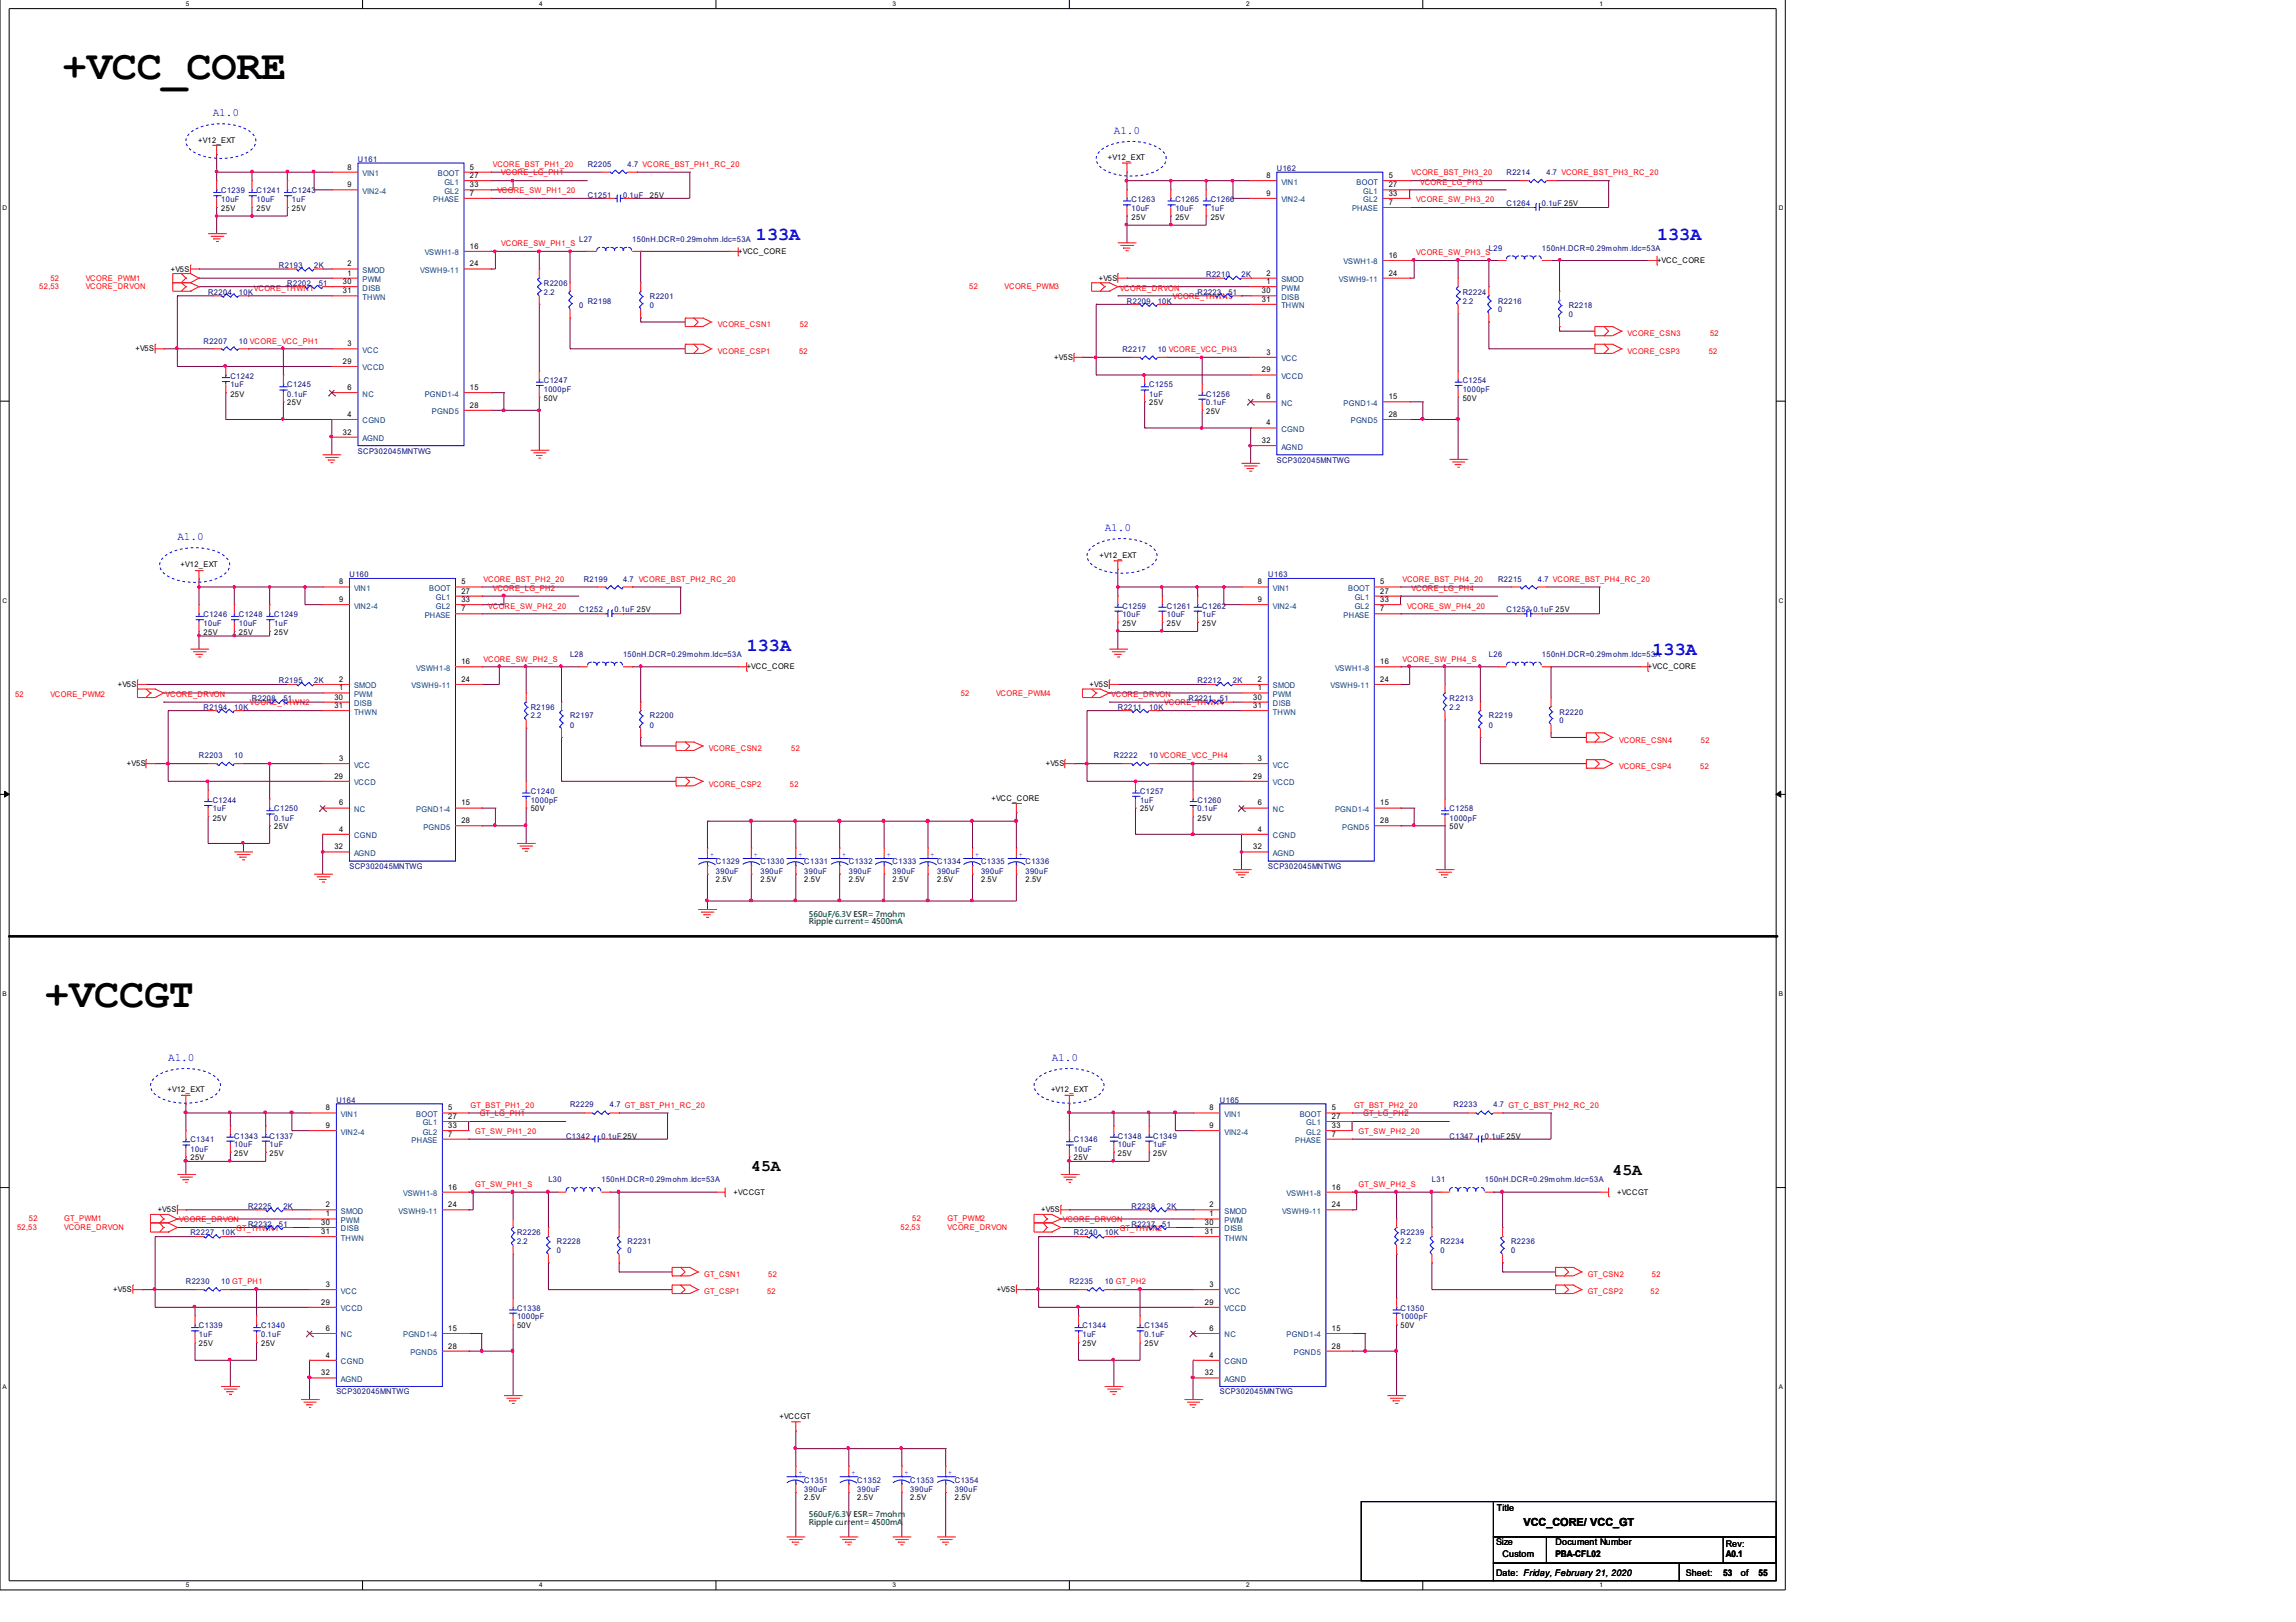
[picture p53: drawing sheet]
<svg xmlns="http://www.w3.org/2000/svg" width="297mm" height="210mm" viewBox="0 0 297 210" stroke-linecap="round" stroke-linejoin="round" font-family="sans-serif">
<defs><g id="words">
<g font-size="5.4">
<text x="8" y="10.3">+VCC_CORE</text>
<text x="5.8" y="130.3">+VCCGT</text>
</g>
<g font-size="2.4" fill="#00f">
<text x="97.8" y="31.1">133A</text>
<text x="214.4" y="31.1">133A</text>
<text x="96.6" y="84.3">133A</text>
<text x="213.8" y="84.8">133A</text>
</g>
<g font-size="2.1">
<text x="97.2" y="151.5">45A</text>
<text x="208.6" y="152.1">45A</text>
</g>
<g font-size="1.4" fill="#00f">
<text x="27.5" y="15">A1.0</text>
<text x="144.1" y="17.3">A1.0</text>
<text x="22.9" y="69.9">A1.0</text>
<text x="142.9" y="68.7">A1.0</text>
<text x="21.8" y="137.3">A1.0</text>
<text x="136.1" y="137.3">A1.0</text>
</g>
<text font-size="1.4" x="197.1" y="197.5">VCC_CORE/ VCC_GT</text>
<g font-size="1.2">
<text x="193.6" y="195.6">Title</text>
<text x="193.5" y="204">Date: Friday, February 21, 2020</text>
<text x="193.5" y="200">Size</text>
<text x="194.4" y="201.4">Custom</text>
<text x="201.3" y="200">Document Number</text>
<text x="201.3" y="201.4">PBA-CFL02</text>
<text x="218.1" y="204">Sheet:</text>
<text x="222.9" y="204">53</text>
<text x="223.3" y="200.2">Rev:</text>
<text x="223.3" y="201.5">A0.1</text>
<text x="225.2" y="204">of</text>
<text x="227.5" y="204">55</text>
</g>
<g font-size="1">
<text x="25.7" y="18.5">+V12_EXT</text>
<text x="45" y="21.9">8</text>
<text x="60.8" y="21.9">5</text>
<text x="60.8" y="23">27</text>
<text x="143.3" y="20.8">+V12_EXT</text>
<text x="163.8" y="23">8</text>
<text x="179.7" y="23">5</text>
<text x="28.6" y="27.3">25V</text>
<text x="33.2" y="27.3">25V</text>
<text x="37.8" y="27.3">25V</text>
<text x="45" y="24.2">9</text>
<text x="60.8" y="24.2">33</text>
<text x="60.8" y="25.3">7</text>
<text x="84.1" y="25.6">25V</text>
<text x="146.4" y="28.5">25V</text>
<text x="152.1" y="28.5">25V</text>
<text x="156.6" y="28.5">25V</text>
<text x="163.8" y="25.3">9</text>
<text x="179.7" y="24.2">27</text>
<text x="179.7" y="25.3">33</text>
<text x="179.7" y="26.5">7</text>
<text x="22.1" y="35.2">+V5S</text>
<text x="45" y="34.5">2</text>
<text x="45" y="35.7">1</text>
<text x="60.8" y="32.2">16</text>
<text x="60.8" y="34.5">24</text>
<text x="95.5" y="32.9">+VCC_CORE</text>
<text x="163.8" y="35.7">2</text>
<text x="179.7" y="33.4">16</text>
<text x="179.7" y="35.7">24</text>
<text x="214.4" y="34.1">+VCC_CORE</text>
<text x="44.4" y="36.8">30</text>
<text x="44.4" y="37.9">31</text>
<text x="142.2" y="36.3">+V5S</text>
<text x="163.2" y="37.9">30</text>
<text x="163.2" y="39">31</text>
<text x="163.8" y="36.8">1</text>
<text x="17.5" y="45.5">+V5S</text>
<text x="44.4" y="47.1">29</text>
<text x="45" y="44.8">3</text>
<text x="136.4" y="46.6">+V5S</text>
<text x="163.8" y="45.9">3</text>
<text x="29.8" y="51.3">25V</text>
<text x="37.2" y="52.4">25V</text>
<text x="45" y="50.5">6</text>
<text x="45" y="53.9">4</text>
<text x="60.8" y="52.8">28</text>
<text x="60.8" y="50.5">15</text>
<text x="70.4" y="51.8">50V</text>
<text x="148.7" y="52.4">25V</text>
<text x="156" y="53.6">25V</text>
<text x="163.2" y="48.2">29</text>
<text x="163.8" y="51.7">6</text>
<text x="179.7" y="53.9">28</text>
<text x="179.7" y="51.7">15</text>
<text x="189.2" y="51.8">50V</text>
<text x="44.4" y="56.2">32</text>
<text x="163.2" y="57.3">32</text>
<text x="163.8" y="55">4</text>
<text x="23.4" y="73.4">+V12_EXT</text>
<text x="43.9" y="75.6">8</text>
<text x="43.9" y="77.9">9</text>
<text x="59.7" y="75.6">5</text>
<text x="59.7" y="76.8">27</text>
<text x="59.7" y="77.9">33</text>
<text x="142.2" y="72.2">+V12_EXT</text>
<text x="162.7" y="75.6">8</text>
<text x="162.7" y="77.9">9</text>
<text x="178.6" y="75.6">5</text>
<text x="178.6" y="76.8">27</text>
<text x="178.6" y="77.9">33</text>
<text x="26.3" y="82.1">25V</text>
<text x="30.9" y="82.1">25V</text>
<text x="35.5" y="82.1">25V</text>
<text x="59.7" y="79.1">7</text>
<text x="145.2" y="81">25V</text>
<text x="151" y="81">25V</text>
<text x="155.5" y="81">25V</text>
<text x="178.6" y="79.1">7</text>
<text x="15.2" y="88.9">+V5S</text>
<text x="43.9" y="88.2">2</text>
<text x="43.9" y="89.3">1</text>
<text x="59.7" y="86">16</text>
<text x="59.7" y="88.2">24</text>
<text x="96.6" y="86.6">+VCC_CORE</text>
<text x="141" y="88.9">+V5S</text>
<text x="162.7" y="88.2">2</text>
<text x="162.7" y="89.3">1</text>
<text x="178.6" y="86">16</text>
<text x="178.6" y="88.2">24</text>
<text x="213.2" y="86.6">+VCC_CORE</text>
<text x="43.3" y="90.5">30</text>
<text x="43.3" y="91.6">31</text>
<text x="162.1" y="90.5">30</text>
<text x="162.1" y="91.6">31</text>
<text x="16.4" y="99.2">+V5S</text>
<text x="43.3" y="100.8">29</text>
<text x="43.9" y="98.5">3</text>
<text x="135.3" y="99.2">+V5S</text>
<text x="162.1" y="100.8">29</text>
<text x="162.7" y="98.5">3</text>
<text x="27.5" y="106.2">25V</text>
<text x="35.5" y="107.3">25V</text>
<text x="43.9" y="104.2">6</text>
<text x="43.9" y="107.6">4</text>
<text x="59.7" y="106.5">28</text>
<text x="59.7" y="104.2">15</text>
<text x="68.7" y="105">50V</text>
<text x="128.3" y="103.6">+VCC_CORE</text>
<text x="147.5" y="105">25V</text>
<text x="154.9" y="106.2">25V</text>
<text x="162.7" y="104.2">6</text>
<text x="162.7" y="107.6">4</text>
<text x="178.6" y="106.5">28</text>
<text x="178.6" y="104.2">15</text>
<text x="187.5" y="107.3">50V</text>
<text x="43.3" y="109.9">32</text>
<text x="162.1" y="109.9">32</text>
<text x="92.6" y="114.1">2.5V</text>
<text x="98.4" y="114.1">2.5V</text>
<text x="104.1" y="114.1">2.5V</text>
<text x="109.8" y="114.1">2.5V</text>
<text x="115.5" y="114.1">2.5V</text>
<text x="121.2" y="114.1">2.5V</text>
<text x="126.9" y="114.1">2.5V</text>
<text x="132.7" y="114.1">2.5V</text>
<text x="21.7" y="141.3">+V12_EXT</text>
<text x="42.2" y="143.7">8</text>
<text x="58" y="143.7">5</text>
<text x="136" y="141.3">+V12_EXT</text>
<text x="156.5" y="143.7">8</text>
<text x="172.3" y="143.7">5</text>
<text x="30.3" y="149.6">25V</text>
<text x="34.9" y="149.6">25V</text>
<text x="42.2" y="146">9</text>
<text x="58" y="144.8">27</text>
<text x="58" y="146">33</text>
<text x="58" y="147.1">7</text>
<text x="144.6" y="149.6">25V</text>
<text x="149.2" y="149.6">25V</text>
<text x="156.5" y="146">9</text>
<text x="172.3" y="144.8">27</text>
<text x="172.3" y="146">33</text>
<text x="172.3" y="147.1">7</text>
<text x="24.6" y="150.1">25V</text>
<text x="58" y="153.9">16</text>
<text x="94.9" y="154.6">+VCCGT</text>
<text x="138.9" y="150.1">25V</text>
<text x="172.3" y="153.9">16</text>
<text x="209.2" y="154.6">+VCCGT</text>
<text x="20.4" y="156.9">+V5S</text>
<text x="41.6" y="158.5">30</text>
<text x="41.6" y="159.7">31</text>
<text x="42.2" y="156.2">2</text>
<text x="42.2" y="157.4">1</text>
<text x="58" y="156.2">24</text>
<text x="134.7" y="156.9">+V5S</text>
<text x="155.9" y="158.5">30</text>
<text x="155.9" y="159.7">31</text>
<text x="156.5" y="156.2">2</text>
<text x="156.5" y="157.4">1</text>
<text x="172.3" y="156.2">24</text>
<text x="14.6" y="167.1">+V5S</text>
<text x="42.2" y="166.6">3</text>
<text x="128.9" y="167.1">+V5S</text>
<text x="156.5" y="166.6">3</text>
<text x="41.6" y="168.8">29</text>
<text x="42.2" y="172.2">6</text>
<text x="58" y="172.2">15</text>
<text x="66.9" y="171.9">50V</text>
<text x="155.9" y="168.8">29</text>
<text x="156.5" y="172.2">6</text>
<text x="172.3" y="172.2">15</text>
<text x="181.2" y="171.9">50V</text>
<text x="25.7" y="174.2">25V</text>
<text x="33.8" y="174.2">25V</text>
<text x="41.6" y="178">32</text>
<text x="42.2" y="175.7">4</text>
<text x="58" y="174.5">28</text>
<text x="140" y="174.2">25V</text>
<text x="148.1" y="174.2">25V</text>
<text x="155.9" y="178">32</text>
<text x="156.5" y="175.7">4</text>
<text x="172.3" y="174.5">28</text>
<text x="100.8" y="183.7">+VCCGT</text>
<text x="104.1" y="194.2">2.5V</text>
<text x="110.9" y="194.2">2.5V</text>
<text x="117.8" y="194.2">2.5V</text>
<text x="123.5" y="194.2">2.5V</text>
</g>
<g font-size="1" fill="#000080">
<text x="46.3" y="21">U161</text>
<text x="76" y="21.6">R2205</text>
<text x="81.2" y="21.6">4.7 VCORE_BST_PH1_RC_20</text>
<text x="165.2" y="22.1">U162</text>
<text x="194.9" y="22.7">R2214</text>
<text x="200.1" y="22.7">4.7 VCORE_BST_PH3_RC_20</text>
<text x="28.6" y="25">C1239</text>
<text x="28.6" y="26.2">10uF</text>
<text x="33.2" y="25">C1241</text>
<text x="33.2" y="26.2">10uF</text>
<text x="37.8" y="25">C1243</text>
<text x="37.8" y="26.2">1uF</text>
<text x="76" y="25.6">C1251</text>
<text x="80.6" y="25.6">0.1uF</text>
<text x="146.4" y="26.2">C1263</text>
<text x="146.4" y="27.3">10uF</text>
<text x="152.1" y="26.2">C1265</text>
<text x="152.1" y="27.3">10uF</text>
<text x="156.6" y="26.2">C1266</text>
<text x="156.6" y="27.3">1uF</text>
<text x="194.9" y="26.7">C1264</text>
<text x="199.5" y="26.7">0.1uF 25V</text>
<text x="36.1" y="34.7">R2193</text>
<text x="40.6" y="34.7">2K</text>
<text x="74.9" y="31.3">L27</text>
<text x="81.8" y="31.3">150nH.DCR=0.29mohm.Idc=53A</text>
<text x="156" y="35.8">R2210</text>
<text x="160.6" y="35.8">2K</text>
<text x="192.6" y="32.4">L29</text>
<text x="199.5" y="32.4">150nH.DCR=0.29mohm.Idc=53A</text>
<text x="26.9" y="38.1">R2204</text>
<text x="30.9" y="38.1">10K</text>
<text x="37.2" y="37">R2202</text>
<text x="41.2" y="37">51</text>
<text x="70.4" y="37">R2206</text>
<text x="70.4" y="38.1">2.2</text>
<text x="74.9" y="39.9">0</text>
<text x="76" y="39.3">R2198</text>
<text x="84.1" y="38.7">R2201</text>
<text x="84.1" y="39.9">0</text>
<text x="145.8" y="39.3">R2209</text>
<text x="149.8" y="39.3">10K</text>
<text x="154.9" y="38.1">R2223</text>
<text x="158.9" y="38.1">51</text>
<text x="189.2" y="38.1">R2224</text>
<text x="189.2" y="39.3">2.2</text>
<text x="193.8" y="39.3">R2216</text>
<text x="193.8" y="40.4">0</text>
<text x="202.9" y="39.9">R2218</text>
<text x="202.9" y="41">0</text>
<text x="26.3" y="44.5">R2207</text>
<text x="30.9" y="44.5">10 VCORE_VCC_PH1</text>
<text x="145.2" y="45.6">R2217</text>
<text x="149.8" y="45.6">10 VCORE_VCC_PH3</text>
<text x="29.8" y="49">C1242</text>
<text x="29.8" y="50.1">1uF</text>
<text x="37.2" y="50.1">C1245</text>
<text x="37.2" y="51.3">0.1uF</text>
<text x="70.4" y="49.5">C1247</text>
<text x="70.4" y="50.7">1000pF</text>
<text x="148.7" y="50.1">C1255</text>
<text x="148.7" y="51.3">1uF</text>
<text x="156" y="51.3">C1256</text>
<text x="156" y="52.4">0.1uF</text>
<text x="189.2" y="49.5">C1254</text>
<text x="189.2" y="50.7">1000pF</text>
<text x="46.3" y="58.7">SCP302045MNTWG</text>
<text x="165.2" y="59.9">SCP302045MNTWG</text>
<text x="45.2" y="74.7">U160</text>
<text x="75.5" y="75.3">R2199</text>
<text x="80.6" y="75.3">4.7 VCORE_BST_PH2_RC_20</text>
<text x="164.1" y="74.7">U163</text>
<text x="193.8" y="75.3">R2215</text>
<text x="199" y="75.3">4.7 VCORE_BST_PH4_RC_20</text>
<text x="26.3" y="79.9">C1246</text>
<text x="26.3" y="81">10uF</text>
<text x="30.9" y="79.9">C1248</text>
<text x="30.9" y="81">10uF</text>
<text x="35.5" y="79.9">C1249</text>
<text x="35.5" y="81">1uF</text>
<text x="74.9" y="79.3">C1252</text>
<text x="79.5" y="79.3">0.1uF 25V</text>
<text x="145.2" y="78.8">C1259</text>
<text x="145.2" y="79.9">10uF</text>
<text x="151" y="78.8">C1261</text>
<text x="151" y="79.9">10uF</text>
<text x="155.5" y="78.8">C1262</text>
<text x="155.5" y="79.9">1uF</text>
<text x="194.9" y="79.3">C1253</text>
<text x="198.4" y="79.3">0.1uF 25V</text>
<text x="36.1" y="88.4">R2195</text>
<text x="40.6" y="88.4">2K</text>
<text x="73.7" y="85">L28</text>
<text x="80.6" y="85">150nH.DCR=0.29mohm.Idc=53A</text>
<text x="154.9" y="88.4">R2212</text>
<text x="159.5" y="88.4">2K</text>
<text x="192.6" y="85">L26</text>
<text x="199.5" y="85">150nH.DCR=0.29mohm.Idc=53A</text>
<text x="26.3" y="91.9">R2194</text>
<text x="30.3" y="91.9">10K</text>
<text x="32.6" y="90.7">R2208</text>
<text x="36.7" y="90.7">51</text>
<text x="68.7" y="91.9">R2196</text>
<text x="68.7" y="93">2.2</text>
<text x="73.7" y="93">R2197</text>
<text x="73.7" y="94.2">0</text>
<text x="84.1" y="93">R2200</text>
<text x="84.1" y="94.2">0</text>
<text x="144.6" y="91.9">R2211</text>
<text x="148.7" y="91.9">10K</text>
<text x="153.8" y="90.7">R2221</text>
<text x="157.8" y="90.7">51</text>
<text x="187.5" y="90.7">R2213</text>
<text x="187.5" y="91.9">2.2</text>
<text x="192.6" y="93">R2219</text>
<text x="192.6" y="94.2">0</text>
<text x="201.8" y="92.5">R2220</text>
<text x="201.8" y="93.6">0</text>
<text x="25.7" y="98.1">R2203</text>
<text x="30.3" y="98.1">10</text>
<text x="144.1" y="98.1">R2222</text>
<text x="148.7" y="98.1">10 VCORE_VCC_PH4</text>
<text x="27.5" y="103.9">C1244</text>
<text x="27.5" y="105">1uF</text>
<text x="35.5" y="105">C1250</text>
<text x="35.5" y="106.2">0.1uF</text>
<text x="68.7" y="102.7">C1240</text>
<text x="68.7" y="103.9">1000pF</text>
<text x="147.5" y="102.7">C1257</text>
<text x="147.5" y="103.9">1uF</text>
<text x="154.9" y="103.9">C1260</text>
<text x="154.9" y="105">0.1uF</text>
<text x="187.5" y="105">C1258</text>
<text x="187.5" y="106.2">1000pF</text>
<text x="45.2" y="112.5">SCP302045MNTWG</text>
<text x="92.6" y="111.9">C1329</text>
<text x="92.6" y="113">390uF</text>
<text x="98.4" y="111.9">C1330</text>
<text x="98.4" y="113">390uF</text>
<text x="104.1" y="111.9">C1331</text>
<text x="104.1" y="113">390uF</text>
<text x="109.8" y="111.9">C1332</text>
<text x="109.8" y="113">390uF</text>
<text x="115.5" y="111.9">C1333</text>
<text x="115.5" y="113">390uF</text>
<text x="121.2" y="111.9">C1334</text>
<text x="121.2" y="113">390uF</text>
<text x="126.9" y="111.9">C1335</text>
<text x="126.9" y="113">390uF</text>
<text x="132.7" y="111.9">C1336</text>
<text x="132.7" y="113">390uF</text>
<text x="164.1" y="112.5">SCP302045MNTWG</text>
<text x="43.5" y="142.8">U164</text>
<text x="73.7" y="143.3">R2229</text>
<text x="78.9" y="143.3">4.7 GT_BST_PH1_RC_20</text>
<text x="157.8" y="142.8">U165</text>
<text x="188" y="143.3">R2233</text>
<text x="193.2" y="143.3">4.7 GT_C_BST_PH2_RC_20</text>
<text x="24.6" y="147.8">C1341</text>
<text x="24.6" y="149">10uF</text>
<text x="30.3" y="147.3">C1343</text>
<text x="30.3" y="148.4">10uF</text>
<text x="34.9" y="147.3">C1337</text>
<text x="34.9" y="148.4">1uF</text>
<text x="73.2" y="147.3">C1342</text>
<text x="77.8" y="147.3">0.1uF 25V</text>
<text x="138.9" y="147.8">C1346</text>
<text x="138.9" y="149">10uF</text>
<text x="144.6" y="147.3">C1348</text>
<text x="144.6" y="148.4">10uF</text>
<text x="149.2" y="147.3">C1349</text>
<text x="149.2" y="148.4">1uF</text>
<text x="187.5" y="147.3">C1347</text>
<text x="192.1" y="147.3">0.1uF 25V</text>
<text x="71" y="153">L30</text>
<text x="77.8" y="153">150nH.DCR=0.29mohm.Idc=53A</text>
<text x="185.3" y="153">L31</text>
<text x="192.1" y="153">150nH.DCR=0.29mohm.Idc=53A</text>
<text x="24.6" y="159.9">R2227</text>
<text x="28.6" y="159.9">10K</text>
<text x="32.1" y="158.8">R2232</text>
<text x="32.1" y="156.5">R2225</text>
<text x="36.1" y="158.8">51</text>
<text x="36.7" y="156.5">2K</text>
<text x="66.9" y="159.9">R2226</text>
<text x="66.9" y="161.1">2.2</text>
<text x="72.1" y="161.1">R2228</text>
<text x="81.2" y="161.1">R2231</text>
<text x="138.9" y="159.9">R2240</text>
<text x="142.9" y="159.9">10K</text>
<text x="146.4" y="158.8">R2237</text>
<text x="146.4" y="156.5">R2238</text>
<text x="150.4" y="158.8">51</text>
<text x="151" y="156.5">2K</text>
<text x="181.2" y="159.9">R2239</text>
<text x="181.2" y="161.1">2.2</text>
<text x="186.4" y="161.1">R2234</text>
<text x="195.5" y="161.1">R2236</text>
<text x="24" y="166.1">R2230</text>
<text x="28.6" y="166.1">10 GT_PH1</text>
<text x="72.1" y="162.2">0</text>
<text x="81.2" y="162.2">0</text>
<text x="138.3" y="166.1">R2235</text>
<text x="142.9" y="166.1">10 GT_PH2</text>
<text x="186.4" y="162.2">0</text>
<text x="195.5" y="162.2">0</text>
<text x="25.7" y="171.9">C1339</text>
<text x="25.7" y="173">1uF</text>
<text x="33.8" y="171.9">C1340</text>
<text x="33.8" y="173">0.1uF</text>
<text x="66.9" y="169.6">C1338</text>
<text x="66.9" y="170.7">1000pF</text>
<text x="140" y="171.9">C1344</text>
<text x="140" y="173">1uF</text>
<text x="148.1" y="171.9">C1345</text>
<text x="148.1" y="173">0.1uF</text>
<text x="181.2" y="169.6">C1350</text>
<text x="181.2" y="170.7">1000pF</text>
<text x="43.5" y="180.4">SCP302045MNTWG</text>
<text x="157.8" y="180.4">SCP302045MNTWG</text>
<text x="104.1" y="191.9">C1351</text>
<text x="110.9" y="191.9">C1352</text>
<text x="117.8" y="191.9">C1353</text>
<text x="123.5" y="191.9">C1354</text>
<text x="104.1" y="193.1">390uF</text>
<text x="110.9" y="193.1">390uF</text>
<text x="117.8" y="193.1">390uF</text>
<text x="123.5" y="193.1">390uF</text>
</g>
<g font-size="1" fill="#004080">
<text x="46.9" y="22.8">VIN1</text>
<text x="56.6" y="22.8">BOOT</text>
<text x="57.5" y="23.9">GL1</text>
<text x="165.8" y="23.9">VIN1</text>
<text x="175.5" y="23.9">BOOT</text>
<text x="46.9" y="25.1">VIN2-4</text>
<text x="56" y="26.2">PHASE</text>
<text x="57.5" y="25.1">GL2</text>
<text x="165.8" y="26.2">VIN2-4</text>
<text x="174.9" y="27.4">PHASE</text>
<text x="176.4" y="25.1">GL1</text>
<text x="176.4" y="26.2">GL2</text>
<text x="46.9" y="35.3">SMOD</text>
<text x="54.4" y="35.3">VSWH9-11</text>
<text x="54.9" y="33">VSWH1-8</text>
<text x="173.8" y="34.2">VSWH1-8</text>
<text x="46.9" y="36.5">PWM</text>
<text x="46.9" y="37.6">DISB</text>
<text x="46.9" y="38.8">THWN</text>
<text x="165.8" y="36.5">SMOD</text>
<text x="165.8" y="37.6">PWM</text>
<text x="165.8" y="38.8">DISB</text>
<text x="165.8" y="39.9">THWN</text>
<text x="173.2" y="36.5">VSWH9-11</text>
<text x="46.9" y="45.6">VCC</text>
<text x="46.9" y="47.9">VCCD</text>
<text x="165.8" y="46.8">VCC</text>
<text x="46.9" y="51.3">NC</text>
<text x="54.9" y="51.3">PGND1-4</text>
<text x="55.9" y="53.6">PGND5</text>
<text x="165.8" y="49">VCCD</text>
<text x="165.8" y="52.5">NC</text>
<text x="173.8" y="52.5">PGND1-4</text>
<text x="46.9" y="54.8">CGND</text>
<text x="46.9" y="57.1">AGND</text>
<text x="165.8" y="55.9">CGND</text>
<text x="165.8" y="58.2">AGND</text>
<text x="174.8" y="54.8">PGND5</text>
<text x="45.8" y="76.5">VIN1</text>
<text x="55.5" y="76.5">BOOT</text>
<text x="56.4" y="77.7">GL1</text>
<text x="164.7" y="76.5">VIN1</text>
<text x="174.4" y="76.5">BOOT</text>
<text x="175.3" y="77.7">GL1</text>
<text x="45.8" y="78.8">VIN2-4</text>
<text x="54.9" y="79.9">PHASE</text>
<text x="56.4" y="78.8">GL2</text>
<text x="164.7" y="78.8">VIN2-4</text>
<text x="173.8" y="79.9">PHASE</text>
<text x="175.3" y="78.8">GL2</text>
<text x="45.8" y="89.1">SMOD</text>
<text x="53.3" y="89.1">VSWH9-11</text>
<text x="53.8" y="86.8">VSWH1-8</text>
<text x="164.7" y="89.1">SMOD</text>
<text x="172.1" y="89.1">VSWH9-11</text>
<text x="172.7" y="86.8">VSWH1-8</text>
<text x="45.8" y="90.2">PWM</text>
<text x="45.8" y="91.4">DISB</text>
<text x="45.8" y="92.5">THWN</text>
<text x="164.7" y="90.2">PWM</text>
<text x="164.7" y="91.4">DISB</text>
<text x="164.7" y="92.5">THWN</text>
<text x="45.8" y="99.3">VCC</text>
<text x="45.8" y="101.6">VCCD</text>
<text x="164.7" y="99.3">VCC</text>
<text x="164.7" y="101.6">VCCD</text>
<text x="45.8" y="105.1">NC</text>
<text x="53.8" y="105.1">PGND1-4</text>
<text x="54.8" y="107.4">PGND5</text>
<text x="164.7" y="105.1">NC</text>
<text x="172.7" y="105.1">PGND1-4</text>
<text x="173.7" y="107.4">PGND5</text>
<text x="45.8" y="108.5">CGND</text>
<text x="45.8" y="110.8">AGND</text>
<text x="164.7" y="108.5">CGND</text>
<text x="164.7" y="110.8">AGND</text>
<text x="44.1" y="144.5">VIN1</text>
<text x="44.1" y="146.8">VIN2-4</text>
<text x="53.3" y="147.9">PHASE</text>
<text x="53.8" y="144.5">BOOT</text>
<text x="54.7" y="145.6">GL1</text>
<text x="54.7" y="146.8">GL2</text>
<text x="158.4" y="144.5">VIN1</text>
<text x="158.4" y="146.8">VIN2-4</text>
<text x="167.6" y="147.9">PHASE</text>
<text x="168.1" y="144.5">BOOT</text>
<text x="169" y="145.6">GL1</text>
<text x="169" y="146.8">GL2</text>
<text x="52.2" y="154.8">VSWH1-8</text>
<text x="166.5" y="154.8">VSWH1-8</text>
<text x="44.1" y="157.1">SMOD</text>
<text x="44.1" y="158.3">PWM</text>
<text x="44.1" y="159.4">DISB</text>
<text x="44.1" y="160.5">THWN</text>
<text x="51.6" y="157.1">VSWH9-11</text>
<text x="158.4" y="157.1">SMOD</text>
<text x="158.4" y="158.3">PWM</text>
<text x="158.4" y="159.4">DISB</text>
<text x="158.4" y="160.5">THWN</text>
<text x="165.9" y="157.1">VSWH9-11</text>
<text x="44.1" y="167.4">VCC</text>
<text x="158.4" y="167.4">VCC</text>
<text x="44.1" y="169.7">VCCD</text>
<text x="44.1" y="173.1">NC</text>
<text x="52.2" y="173.1">PGND1-4</text>
<text x="158.4" y="169.7">VCCD</text>
<text x="158.4" y="173.1">NC</text>
<text x="166.5" y="173.1">PGND1-4</text>
<text x="44.1" y="176.5">CGND</text>
<text x="44.1" y="178.8">AGND</text>
<text x="53.1" y="175.4">PGND5</text>
<text x="158.4" y="176.5">CGND</text>
<text x="158.4" y="178.8">AGND</text>
<text x="167.4" y="175.4">PGND5</text>
</g>
<g font-size="1" fill="#f00">
<text x="63.8" y="21.6">VCORE_BST_PH1_20</text>
<text x="64.9" y="22.7">VCORE_LG_PH1</text>
<text x="182.6" y="22.7">VCORE_BST_PH3_20</text>
<text x="183.7" y="23.9">VCORE_LG_PH3</text>
<text x="64.3" y="25">VCORE_SW_PH1_20</text>
<text x="183.2" y="26.2">VCORE_SW_PH3_20</text>
<text x="64.9" y="31.8">VCORE_SW_PH1_S</text>
<text x="183.2" y="33">VCORE_SW_PH3_S</text>
<text x="5.1" y="37.4">52,53</text>
<text x="6.5" y="36.3">52</text>
<text x="11.1" y="36.3">VCORE_PWM1</text>
<text x="11.1" y="37.4">VCORE_DRVON</text>
<text x="32.9" y="37.6">VCORE_THWN1</text>
<text x="125.4" y="37.4">52</text>
<text x="130" y="37.4">VCORE_PWM3</text>
<text x="144.9" y="37.6">VCORE_DRVON</text>
<text x="151.7" y="38.7">VCORE_THWN3</text>
<text x="92.9" y="42.3">VCORE_CSN1</text>
<text x="92.9" y="45.8">VCORE_CSP1</text>
<text x="103.4" y="45.8">52</text>
<text x="103.5" y="42.3">52</text>
<text x="210.6" y="43.5">VCORE_CSN3</text>
<text x="210.6" y="45.8">VCORE_CSP3</text>
<text x="221.1" y="45.8">52</text>
<text x="221.2" y="43.5">52</text>
<text x="62.6" y="75.3">VCORE_BST_PH2_20</text>
<text x="63.8" y="76.5">VCORE_LG_PH2</text>
<text x="181.4" y="75.3">VCORE_BST_PH4_20</text>
<text x="182.6" y="76.5">VCORE_LG_PH4</text>
<text x="63.2" y="78.8">VCORE_SW_PH2_20</text>
<text x="182" y="78.8">VCORE_SW_PH4_20</text>
<text x="62.6" y="85.6">VCORE_SW_PH2_S</text>
<text x="181.4" y="85.6">VCORE_SW_PH4_S</text>
<text x="1.9" y="90.2">52</text>
<text x="6.5" y="90.2">VCORE_PWM2</text>
<text x="21.4" y="90.2">VCORE_DRVON</text>
<text x="32.3" y="91.3">VCORE_THWN2</text>
<text x="124.3" y="90">52</text>
<text x="128.9" y="90">VCORE_PWM4</text>
<text x="143.8" y="90.2">VCORE_DRVON</text>
<text x="150.6" y="91.3">VCORE_THWN4</text>
<text x="91.7" y="97.2">VCORE_CSN2</text>
<text x="91.7" y="101.8">VCORE_CSP2</text>
<text x="102.2" y="101.8">52</text>
<text x="102.4" y="97.2">52</text>
<text x="209.5" y="96.1">VCORE_CSN4</text>
<text x="209.5" y="99.5">VCORE_CSP4</text>
<text x="220" y="99.5">52</text>
<text x="220" y="96.1">52</text>
<text x="60.9" y="143.4">GT_BST_PH1_20</text>
<text x="175.2" y="143.4">GT_BST_PH2_20</text>
<text x="61.5" y="146.7">GT_SW_PH1_20</text>
<text x="62.1" y="144.5">GT_LG_PH1</text>
<text x="175.8" y="146.7">GT_SW_PH2_20</text>
<text x="176.4" y="144.5">GT_LG_PH2</text>
<text x="61.5" y="153.6">GT_SW_PH1_S</text>
<text x="175.8" y="153.6">GT_SW_PH2_S</text>
<text x="2.2" y="159.2">52,53</text>
<text x="3.7" y="158">52</text>
<text x="8.3" y="159.2">VCORE_DRVON</text>
<text x="8.3" y="158">GT_PWM1</text>
<text x="23.2" y="158.2">VCORE_DRVON</text>
<text x="30.6" y="159.4">GT_THWN1</text>
<text x="116.5" y="159.2">52,53</text>
<text x="118" y="158">52</text>
<text x="122.6" y="158">GT_PWM2</text>
<text x="122.6" y="159.2">VCORE_DRVON</text>
<text x="137.5" y="158.2">VCORE_DRVON</text>
<text x="144.9" y="159.4">GT_THWN2</text>
<text x="91.1" y="165.2">GT_CSN1</text>
<text x="91.1" y="167.5">GT_CSP1</text>
<text x="99.2" y="167.5">52</text>
<text x="99.4" y="165.2">52</text>
<text x="205.4" y="165.2">GT_CSN2</text>
<text x="205.4" y="167.5">GT_CSP2</text>
<text x="213.5" y="167.5">52</text>
<text x="213.7" y="165.2">52</text>
</g>
<g font-size="1" fill="#00f">
<text x="91.9" y="110.9">+</text>
<text x="97.5" y="110.9">+</text>
<text x="103.3" y="110.9">+</text>
<text x="109" y="110.9">+</text>
<text x="114.7" y="110.9">+</text>
<text x="120.4" y="110.9">+</text>
<text x="126.2" y="110.9">+</text>
<text x="131.8" y="110.9">+</text>
<text x="103.3" y="190.9">+</text>
<text x="110.2" y="190.9">+</text>
<text x="117" y="190.9">+</text>
<text x="122.7" y="190.9">+</text>
</g>
<g font-size="1" fill="#008000">
<text x="104.6" y="118.6">560uF/6.3V ESR= 7mohm</text>
<text x="104.6" y="119.6">Ripple current= 4500mA</text>
<text x="104.6" y="196.3">560uF/6.3V ESR= 7mohm</text>
<text x="104.6" y="197.4">Ripple curr</text>
<text x="110.1" y="197.4">ent= 4500mA</text>
</g>
<g font-size=".8">
<text x="24" y=".8">5</text>
<text x="69.8" y=".8">4</text>
<text x="115.5" y=".8">3</text>
<text x="161.2" y=".8">2</text>
<text x="206.9" y=".8">1</text>
<text x=".3" y="27.2">D</text>
<text x="230.1" y="27.2">D</text>
<text x=".3" y="78">C</text>
<text x="230.1" y="78">C</text>
<text x=".3" y="128.9">B</text>
<text x="230.1" y="128.9">B</text>
<text x=".3" y="179.8">A</text>
<text x="230.1" y="179.8">A</text>
<text x="24" y="205.4">5</text>
<text x="69.8" y="205.4">4</text>
<text x="115.5" y="205.4">3</text>
<text x="161.2" y="205.4">2</text>
<text x="206.9" y="205.4">1</text>
</g>
</g></defs>
<path d="M0 -.1v205.9h231v-205.9M1.2 1.1h228.6v203.5h-228.6z" fill="none" stroke="#000" stroke-width=".13"/>
<g fill="#fff">
<path d="M24 .1h.3v.8h-.3z"/>
<path d="M24 204.7h.3v.8h-.3z"/>
</g>
<path d="M46.9 -.1v1.2M46.9 204.6v1.2" fill="none" stroke="#000" stroke-width=".13"/>
<g fill="#fff">
<path d="M69.8 .1h.2v.8h-.2z"/>
<path d="M69.8 204.7h.2v.8h-.2z"/>
</g>
<path d="M92.6 -.1v1.2M92.6 204.6v1.2" fill="none" stroke="#000" stroke-width=".13"/>
<g fill="#fff">
<path d="M115.5 .1h.2v.8h-.2z"/>
<path d="M115.5 204.7h.2v.8h-.2z"/>
</g>
<path d="M138.3 -.1v1.2M138.3 204.6v1.2" fill="none" stroke="#000" stroke-width=".13"/>
<g fill="#fff">
<path d="M161.2 .1h.3v.8h-.3z"/>
<path d="M161.2 204.7h.3v.8h-.3z"/>
</g>
<path d="M184.1 -.1v1.2M184.1 204.6v1.2" fill="none" stroke="#000" stroke-width=".13"/>
<g fill="#fff">
<path d="M206.9 .1h.3v.8h-.3z"/>
<path d="M206.9 204.7h.3v.8h-.3z"/>
<path d="M.3 26.5h.5v.8h-.5z"/>
<path d="M230.1 26.5h.4v.8h-.4z"/>
<path d="M.3 77.3h.5v.8h-.5z"/>
<path d="M230.1 77.3h.4v.8h-.4z"/>
</g>
<path d="M0 51.9h1.2M229.8 51.9h1.2" fill="none" stroke="#000" stroke-width=".13"/>
<g fill="#fff">
<path d="M.3 128.2h.4v.8h-.4z"/>
<path d="M230.1 128.2h.4v.8h-.4z"/>
</g>
<path d="M0 102.8h1.2M229.8 102.8h1.2" fill="none" stroke="#000" stroke-width=".13"/>
<path d="M.6 102.4l.6 .4-.6 .3zM229.8 102.8l.6-.4v.7z" fill="#000" stroke="#000" stroke-width=".13"/>
<g fill="#fff">
<path d="M.3 179.1h.4v.7h-.4z"/>
<path d="M230.1 179.1h.4v.7h-.4z"/>
</g>
<path d="M0 153.7h1.2M229.8 153.7h1.2M176.1 194.3h17.1v10.3h-17.1zM193.2 198.9h6.9v3.4h-6.9zM193.2 194.3h36.6v4.6h-36.6zM200.1 198.9h29.7v3.4h-29.7zM222.9 198.9h6.9v3.4h-6.9zM193.2 202.3h24.1v2.3h-24.1zM217.3 202.3h12.5v2.3h-12.5z" fill="none" stroke="#000" stroke-width=".13"/>
<path d="M1.2 121.2h228.6" fill="none" stroke="#000" stroke-width=".34"/>
<circle cx="229.8" cy="121.2" r=".17" fill="#000"/>
<path d="M24.4 17.4a5.8 5.8 0 0 1 4.2-1.4 5.8 5.8 0 0 1 4.1 1.4 1.34 1.34 0 0 1-.4 2.1 7.6 7.6 0 0 1-7.5 0 1.38 1.38 0 0 1-.4-2.1zM142.2 19.7a5.8 5.8 0 0 1 4.1-1.4 5.8 5.8 0 0 1 4.2 1.4 1.34 1.34 0 0 1-.4 2.1 7.6 7.6 0 0 1-7.5 0 1.38 1.38 0 0 1-.4-2.1zM21 72.3a5.8 5.8 0 0 1 4.2-1.4 5.8 5.8 0 0 1 4.2 1.4 1.34 1.34 0 0 1-.5 2.1 7.6 7.6 0 0 1-7.5 0 1.38 1.38 0 0 1-.4-2.1zM141 71.1a5.8 5.8 0 0 1 4.2-1.4 5.8 5.8 0 0 1 4.1 1.4 1.34 1.34 0 0 1-.4 2.1 7.6 7.6 0 0 1-7.5 0 1.38 1.38 0 0 1-.4-2.1zM19.8 139.6a5.8 5.8 0 0 1 4.2-1.3 5.8 5.8 0 0 1 4.2 1.3 1.34 1.34 0 0 1-.4 2.2 7.6 7.6 0 0 1-7.6 0 1.38 1.38 0 0 1-.4-2.2zM134.1 139.6a5.8 5.8 0 0 1 4.2-1.3 5.8 5.8 0 0 1 4.2 1.3 1.34 1.34 0 0 1-.4 2.2 7.6 7.6 0 0 1-7.6 0 1.38 1.38 0 0 1-.4-2.2z" fill="none" stroke="#00f" stroke-width=".13" stroke-dasharray=".4 .4 .4 .4 .4 .4 .4 .4" stroke-linecap="butt"/>
<g fill="none" stroke="#800040" stroke-width=".13">
<path d="M28 20h.1M28 20v3.4M22.9 38.3h.1M22.9 38.3h4.6M22.9 38.3v9.1M25.7 36h.1M25.7 34.8h.1M25.7 37.1h.1M25.7 36h17.2M25.7 34.8h11.5M25.7 37.1h12.7M28 26.9h.1"/>
<path d="M28 28h.1M28 22.3h.1M28 22.3h14.9M28 26.9v3.3M32.1 38.3h.1M32.1 38.3h10.8M32.6 22.3h.1M32.6 26.9h.1M32.6 28h.1M32.6 22.3v1.1M32.6 26.9v1.1M37.2 22.3h.1"/>
<path d="M37.2 26.9h.1M37.2 22.3v1.1M37.2 26.9v1.1h-9.2M40.6 22.3h.1M40.6 24.6h.1M40.6 22.3v2.3M40.6 24.6h2.3M41.7 34.8h.1M41.7 34.8h1.2M63.5 22.3h.1M63.5 23.4h.1M63.5 24.6h.1"/>
<path d="M63.5 25.7h.1M63.5 32.5h.1M63.5 34.8h.1M63.5 22.3h14.3M63.5 23.4h12.5M63.5 25.7h14.8M63.5 32.5h12.5M64.1 32.5h.1M64.1 32.5v2.3h-.6M66.4 23.4h.1M66.4 23.4v1.2h-2.9M69.8 32.5h.1"/>
<path d="M69.8 39.4h.1M69.8 32.5v2.3M69.8 39.4v8.6M73.7 32.5h.1M73.7 32.5v4.1M81.8 25.7h.1M82.4 22.3h.1M82.4 22.3h6.8M82.9 32.5h.1M82.9 32.5h11.4M82.9 32.5v4.1M89.2 22.3h.1"/>
<path d="M89.2 22.3v3.4h-7.4M141.8 39.4h.1M141.8 39.4v9.1M141.8 39.4h4.6M144.6 37.1h.1M144.6 38.3h.1M144.6 38.3h11.4M144.6 37.1h17.2M145.8 22.3h.1M145.8 36h.1M145.8 29.1h.1M145.8 23.4h.1"/>
<path d="M145.8 28h.1M145.8 36h11.4M145.8 23.4h16M145.8 22.3v2.3M145.8 28v3.4M151 39.4h.1M151 39.4h10.8M151.5 23.4h.1M151.5 28h.1M151.5 29.1h.1M151.5 23.4v1.2M151.5 28v1.1"/>
<path d="M156 23.4h.1M156 28h.1M156 23.4v1.2M156 28v1.1h-10.2M159.5 25.7h.1M159.5 23.4h.1M159.5 25.7h2.3M159.5 23.4v2.3M160.6 38.3h.1M160.6 38.3h1.2M182.4 23.4h.1M182.4 33.7h.1"/>
<path d="M182.4 26.9h.1M182.4 24.6h.1M182.4 36h.1M182.4 24.6h12.5M182.4 23.4h14.3M182.4 24.6v1.1M182.4 33.7h11.4M182.4 26.9h14.8M183 33.7h.1M183 33.7v2.3h-.6M188.6 33.7h.1M188.6 33.7v2.3"/>
<path d="M192.6 33.7h.1M192.6 33.7v3.4M200.7 26.9h.1M200.7 33.7h.1M200.7 33.7h12.5M201.3 23.4h6.8M201.8 33.7h.1M201.8 33.7v4M208.1 23.4h.1M208.1 23.4v3.5h-7.4M21.2 45.1h.1M21.2 45.1h6.3"/>
<path d="M22.9 45.1h.1M22.9 47.4h.1M22.9 47.4h20M29.2 47.4h.1M29.2 54.3h.1M29.2 50.8h.1M29.2 54.3h13.7M29.2 50.8v3.5M32.1 45.1h.1M32.1 45.1h10.8M36.7 45.1h.1M36.7 52h.1"/>
<path d="M36.7 54.3h.1M36.7 45.1v3.4M36.7 52v2.3M42.9 54.3h.1M42.9 56.6h.1M42.9 54.3v4.6M63.5 50.8h.1M63.5 53.1h.1M63.5 50.8h1.7M63.5 53.1h6.3M65.2 50.8h.1M65.2 53.1h.1"/>
<path d="M65.2 50.8v2.3M69.8 51.4h.1M69.8 53.1h.1M69.8 51.4v6.9M73.7 41.2h.1M73.7 45.1h.1M73.7 45.1h14.9M73.7 41.2v3.9M82.9 41.2h.1M82.9 41.7h.1M82.9 41.2v.5M82.9 41.7h5.7"/>
<path d="M140 46.2h.1M140 46.2h6.4M141.8 46.2h.1M141.8 48.5h.1M141.8 48.5h20M148.1 48.5h.1M148.1 52h.1M148.1 55.4h.1M148.1 55.4h13.7M148.1 52v3.4M151 46.2h.1M151 46.2h10.8"/>
<path d="M155.5 46.2h.1M155.5 55.4h.1M155.5 53.1h.1M155.5 46.2v3.5M155.5 53.1v2.3M161.8 57.7h.1M161.8 55.4h.1M161.8 55.4v4.6M182.4 52h.1M182.4 54.3h.1M182.4 54.3h6.2M182.4 52h1.7"/>
<path d="M184.1 54.3h.1M184.1 52h.1M184.1 52v2.3M188.6 51.4h.1M188.6 40.6h.1M188.6 54.3h.1M188.6 40.6v7.4M188.6 51.4v8.1M192.6 45.1h.1M192.6 41.7h.1M192.6 45.1h13.7M192.6 41.7v3.4"/>
<path d="M201.8 42.9h.1M201.8 42.3h.1M201.8 42.3v.6M201.8 42.9h4.5M25.7 76h.1M25.7 74.9h.1M25.7 76h16M25.7 74.9v3.3M30.3 76h.1M30.3 76v2.2M34.9 76h.1M34.9 76v2.2"/>
<path d="M39.5 76h.1M39.5 78.2h.1M39.5 76v2.2M39.5 78.2h2.2M62.3 76h.1M62.3 77.1h.1M62.3 78.2h.1M62.3 79.4h.1M62.3 76h14.9M62.3 77.1h12.6M62.3 79.4h14.9M65.2 77.1h.1"/>
<path d="M65.2 77.1v1.1h-2.9M80.6 79.4h.1M81.8 76h.1M81.8 76h6.3M88.1 76h.1M88.1 76v3.4h-7.5M144.6 76h.1M144.6 73.7h.1M144.6 76h16M144.6 73.7v3.4M150.4 76h.1M150.4 76v1.1"/>
<path d="M154.9 76h.1M154.9 76v1.1M158.3 76h.1M158.3 78.2h.1M158.3 78.2h2.3M158.3 76v2.2M181.2 79.4h.1M181.2 77.1h.1M181.2 76h.1M181.2 76h14.3M181.2 77.1h12.6M181.2 79.4h14.9"/>
<path d="M181.2 77.1v1.1M199.5 79.4h.1M200.1 76h6.8M206.9 76h.1M206.9 76v3.4h-7.4M18.9 88.6h.1M18.9 88.6h18.3M20.1 98.8h.1M20.1 98.8h6.8M21.2 89.7h.1M21.2 90.9h.1M21.2 89.7h20.5"/>
<path d="M21.2 90.9h12.6M21.8 92h.1M21.8 98.8h.1M21.8 92h5.1M21.8 92v9.1M25.7 82.3h.1M25.7 81.7h.1M25.7 81.7v2.3M30.3 81.7h.1M30.3 82.3h.1M30.3 81.7v.6M31.5 92h.1"/>
<path d="M31.5 98.8h.1M31.5 92h10.2M31.5 98.8h10.2M34.9 81.7h.1M34.9 98.8h.1M34.9 81.7v.6h-9.2M34.9 98.8v4.6M38.4 90.9h.1M38.4 90.9h3.3M62.3 88.6h.1M62.3 86.3h.1M62.3 86.3h12.6"/>
<path d="M64.6 86.3h.1M64.6 86.3v2.3h-2.3M68.1 86.3h.1M68.1 94.2h.1M68.1 86.3v3.4M68.1 94.2v6.9M72.6 86.3h.1M72.6 95.4h.1M72.6 86.3v4.6M72.6 95.4v5.7M81.8 86.3h.1M81.8 86.3h13.7"/>
<path d="M82.9 86.3h.1M82.9 95.4h.1M82.9 96.5h.1M82.9 86.3v4.6M82.9 95.4v1.1M82.9 96.5h4.6M138.9 98.8h.1M138.9 98.8h6.3M140.6 92h.1M140.6 98.8h.1M140.6 92h4.6M140.6 92v9.1"/>
<path d="M143.5 90.9h.1M143.5 89.7h.1M143.5 89.7h17.1M143.5 90.9h11.4M144.6 88.6h.1M144.6 80.5h.1M144.6 81.7h.1M144.6 88.6h11.4M144.6 80.5v3.5M149.8 98.8h.1M149.8 92h.1M149.8 92h10.8"/>
<path d="M149.8 98.8h10.8M150.4 81.7h.1M150.4 80.5h.1M150.4 80.5v1.2M154.3 98.8h.1M154.3 98.8v3.5M154.9 80.5h.1M154.9 80.5v1.2h-10.3M159.5 90.9h.1M159.5 90.9h1.1M181.2 88.6h.1M181.2 86.3h.1"/>
<path d="M181.2 86.3h12.6M182.4 86.3h.1M182.4 86.3v2.3h-1.2M186.9 86.3h.1M186.9 93.1h.1M186.9 86.3v2.3M186.9 93.1v10.3M191.5 98.8h.1M191.5 86.3h.1M191.5 95.4h.1M191.5 98.8h13.7M191.5 86.3v4.6"/>
<path d="M191.5 95.4v3.4M200.7 95.4h.1M200.7 94.8h.1M200.7 86.3h.1M200.7 86.3h11.4M200.7 95.4h4.5M200.7 86.3v4M200.7 94.8v.6M21.8 101.1h.1M21.8 101.1h19.9M26.9 101.1h.1M26.9 109.1h.1"/>
<path d="M26.9 105.7h.1M26.9 101.1v1.2M26.9 105.7v3.4M31.5 109.1h.1M31.5 109.1v1.2M34.9 106.9h.1M34.9 106.9v2.2h-8M41.7 108h.1M41.7 110.3h.1M41.7 108v5.1M62.3 104.6h.1M62.3 106.9h.1"/>
<path d="M62.3 104.6h1.8M62.3 106.9h5.8M64.1 104.6h.1M64.1 106.9h.1M64.1 104.6v2.3M68.1 104.6h.1M68.1 106.9h.1M68.1 104.6v4.5M72.6 101.1h.1M72.6 101.1h14.9M91.5 106.3h.1M91.5 116.6h.1"/>
<path d="M91.5 113.1h.1M91.5 106.3h40M91.5 106.3v3.4M91.5 113.1v4.6M97.2 106.3h.1M97.2 113.1h.1M97.2 116.6h.1M97.2 106.3v3.4M97.2 113.1v3.5M103 106.3h.1M103 113.1h.1M103 116.6h.1"/>
<path d="M103 106.3v3.4M103 113.1v3.5M108.6 106.3h.1M108.6 113.1h.1M108.6 116.6h.1M108.6 106.3v3.4M108.6 113.1v3.5M114.4 106.3h.1M114.4 113.1h.1M114.4 116.6h.1M114.4 106.3v3.4M114.4 113.1v3.5"/>
<path d="M120.1 106.3h.1M120.1 116.6h.1M120.1 113.1h.1M120.1 106.3v3.4M120.1 113.1v3.5M125.8 106.3h.1M125.8 113.1h.1M125.8 116.6h.1M125.8 106.3v3.4M125.8 113.1v3.5M131.5 106.3h.1M131.5 113.1h.1"/>
<path d="M131.5 105.2h.1M131.5 105.2v4.5M131.5 113.1v3.5h-40M140.6 101.1h.1M140.6 101.1h20M146.9 108h.1M146.9 101.1h.1M146.9 104.6h.1M146.9 108h13.7M146.9 104.6v3.4M154.3 108h.1M154.3 105.7h.1"/>
<path d="M154.3 105.7v2.3M160.6 110.3h.1M160.6 108h.1M160.6 108v4.5M181.2 106.9h.1M181.2 104.6h.1M181.2 104.6h1.8M181.2 106.9h5.7M183 104.6h.1M183 106.9h.1M183 104.6v2.3M186.9 106.9h.1"/>
<path d="M186.9 106.9v5.6M22.9 157.7h.1M22.9 158.8h.1M22.9 158.8h10.3M22.9 157.7h17.1M24 156.6h.1M24 144h.1M24 149.7h.1M24 150.3h.1M24 142.8h.1M24 156.6h9.2M24 144h16"/>
<path d="M24 142.8v3.5M24 149.7v2.3M29.8 144h.1M29.8 149.1h.1M29.8 150.3h.1M29.8 144v1.7M29.8 149.1v1.2M34.4 144h.1M34.4 149.1h.1M34.4 144v1.7M34.4 149.1v1.2h-10.4M37.8 156.6h.1"/>
<path d="M37.8 144h.1M37.8 158.8h.1M37.8 146.3h.1M37.8 156.6h2.2M37.8 144v2.3M37.8 158.8h2.2M37.8 146.3h2.2M60.6 145.1h.1M60.6 144h.1M60.6 147.4h.1M60.6 154.3h.1M60.6 156.6h.1"/>
<path d="M60.6 145.1v1.2M60.6 144h14.9M60.6 145.1h12.6M60.6 147.4h14.9M60.6 154.3h11.5M61.2 154.3h.1M61.2 154.3v2.3h-.6M66.4 154.3h.1M66.4 154.3v3.4M71 154.3h.1M71 154.3v4.5M78.9 147.4h.1"/>
<path d="M78.9 154.3h.1M78.9 154.3h13.7M80.1 154.3h.1M80.1 144h.1M80.1 154.3v4.5M80.1 144h6.3M86.4 144h.1M86.4 144v3.4h-7.5M137.2 157.7h.1M137.2 158.8h.1M137.2 158.8h10.3M137.2 157.7h17.1"/>
<path d="M138.3 156.6h.1M138.3 144h.1M138.3 149.7h.1M138.3 150.3h.1M138.3 142.8h.1M138.3 156.6h9.2M138.3 144h16M138.3 142.8v3.5M138.3 149.7v2.3M144.1 144h.1M144.1 149.1h.1M144.1 150.3h.1"/>
<path d="M144.1 144v1.7M144.1 149.1v1.2M148.7 144h.1M148.7 149.1h.1M148.7 149.1v1.2h-10.4M148.7 144v1.7M152.1 156.6h.1M152.1 144h.1M152.1 158.8h.1M152.1 146.3h.1M152.1 156.6h2.2M152.1 158.8h2.2"/>
<path d="M152.1 146.3h2.2M152.1 144v2.3M174.9 145.1h.1M174.9 144h.1M174.9 147.4h.1M174.9 154.3h.1M174.9 156.6h.1M174.9 144h14.9M174.9 145.1h12.6M174.9 147.4h14.9M174.9 154.3h11.5M174.9 145.1v1.2"/>
<path d="M175.5 154.3h.1M175.5 154.3v2.3h-.6M180.7 154.3h.1M180.7 154.3v3.4M185.3 154.3h.1M185.3 154.3v4.5M193.2 147.4h.1M193.2 154.3h.1M193.2 154.3h13.7M194.4 154.3h.1M194.4 144h.1M194.4 144h6.3"/>
<path d="M194.4 154.3v4.5M200.7 144h.1M200.7 144v3.4h-7.5M18.4 166.9h.1M18.4 166.9h6.8M20.1 166.9h.1M20.1 160h.1M20.1 169.2h.1M20.1 160v9.2M20.1 160h5.1M20.1 169.2h19.9M25.2 169.2h.1"/>
<path d="M25.2 173.8h.1M25.2 176h.1M25.2 169.2v1.1M25.2 173.8v2.2M29.8 176h.1M29.8 160h.1M29.8 166.9h.1M29.8 176v3.4M29.8 160h10.2M29.8 166.9h10.2M33.2 166.9h.1M33.2 173.8h.1"/>
<path d="M33.2 166.9v3.4M33.2 173.8v2.2h-8M40 176h.1M40 178.3h.1M40 176v5.1M60.6 172.6h.1M60.6 174.9h.1M60.6 174.9h5.8M60.6 172.6h1.7M62.3 174.9h.1M62.3 172.6h.1M62.3 172.6v2.3"/>
<path d="M66.4 174.9h.1M66.4 171.5h.1M66.4 162.3h.1M66.4 162.3v5.7M66.4 171.5v9.1M71 163.4h.1M71 166.9h.1M71 166.9h16M71 163.4v3.5M80.1 163.4h.1M80.1 164.6h.1M80.1 163.4v1.2"/>
<path d="M80.1 164.6h6.9M132.7 166.9h.1M132.7 166.9h6.8M134.4 166.9h.1M134.4 160h.1M134.4 169.2h.1M134.4 160h5.1M134.4 169.2h19.9M134.4 160v9.2M139.5 169.2h.1M139.5 173.8h.1M139.5 176h.1"/>
<path d="M139.5 169.2v1.1M139.5 173.8v2.2M144.1 176h.1M144.1 160h.1M144.1 166.9h.1M144.1 160h10.2M144.1 166.9h10.2M144.1 176v3.4M147.5 166.9h.1M147.5 173.8h.1M147.5 173.8v2.2h-8M147.5 166.9v3.4"/>
<path d="M154.3 176h.1M154.3 178.3h.1M154.3 176v5.1M174.9 172.6h.1M174.9 174.9h.1M174.9 174.9h5.8M174.9 172.6h1.7M176.6 174.9h.1M176.6 172.6h.1M176.6 172.6v2.3M180.7 174.9h.1M180.7 171.5h.1"/>
<path d="M180.7 162.3h.1M180.7 162.3v5.7M180.7 171.5v9.1M185.3 163.4h.1M185.3 166.9h.1M185.3 166.9h16M185.3 163.4v3.5M194.4 163.4h.1M194.4 164.6h.1M194.4 164.6h6.9M194.4 163.4v1.2M103 187.5h.1"/>
<path d="M103 185.2h.1M103 193.1h.1M103 185.2v4.6M103 193.1v5.8M103 187.5h19.3M109.8 193.1h.1M109.8 187.5h.1M109.8 187.5v2.3M109.8 193.1v5.8M116.7 187.5h.1M116.7 193.1h.1M116.7 187.5v2.3"/>
<path d="M116.7 193.1v5.8M122.3 187.5h.1M122.3 193.1h.1M122.3 187.5v2.3M122.3 193.1v5.8"/>
</g>
<g fill="#f0f" stroke="#f0f" stroke-width=".13">
<path d="M69.6 32.4h.3v.2h-.3z" fill-rule="evenodd"/>
<path d="M69.6 53h.3v.2h-.3z" fill-rule="evenodd"/>
<path d="M65 53h.3v.2h-.3z" fill-rule="evenodd"/>
<path d="M21.6 98.7h.3v.2h-.3z" fill-rule="evenodd"/>
<path d="M65 76.9h.3v.3h-.3z" fill-rule="evenodd"/>
<path d="M188.4 54.1h.3v.2h-.3z" fill-rule="evenodd"/>
<path d="M188.4 33.5h.3v.2h-.3z" fill-rule="evenodd"/>
<path d="M183.9 54.1h.3v.2h-.3z" fill-rule="evenodd"/>
<path d="M140.4 98.7h.3v.2h-.3z" fill-rule="evenodd"/>
<path d="M154.2 98.7h.3v.2h-.3z" fill-rule="evenodd"/>
<path d="M154.2 107.8h.3v.3h-.3z" fill-rule="evenodd"/>
<path d="M125.6 106.1h.3v.3h-.3z" fill-rule="evenodd"/>
<path d="M102.7 106.1h.3v.3h-.3z" fill-rule="evenodd"/>
<path d="M114.2 106.1h.2v.3h-.2z" fill-rule="evenodd"/>
<path d="M108.4 116.4h.3v.2h-.3z" fill-rule="evenodd"/>
<path d="M119.9 116.4h.3v.2h-.3z" fill-rule="evenodd"/>
<path d="M61 154.1h.2v.3h-.2z" fill-rule="evenodd"/>
<path d="M62.2 174.7h.2v.3h-.2z" fill-rule="evenodd"/>
<path d="M66.2 174.7h.2v.3h-.2z" fill-rule="evenodd"/>
<path d="M79.9 154.1h.2v.3h-.2z" fill-rule="evenodd"/>
<path d="M23.9 150.1h.3v.2h-.3z" fill-rule="evenodd"/>
<path d="M37.6 143.8h.3v.3h-.3z" fill-rule="evenodd"/>
<path d="M33 166.7h.3v.2h-.3z" fill-rule="evenodd"/>
<path d="M39.9 178.1h.3v.3h-.3z" fill-rule="evenodd"/>
<path d="M66.2 154.1h.2v.3h-.2z" fill-rule="evenodd"/>
<path d="M70.7 154.1h.3v.3h-.3z" fill-rule="evenodd"/>
<path d="M23.9 143.8h.3v.3h-.3z" fill-rule="evenodd"/>
<path d="M151.9 143.8h.3v.3h-.3z" fill-rule="evenodd"/>
<path d="M175.3 154.1h.2v.3h-.2z" fill-rule="evenodd"/>
<path d="M180.5 174.7h.2v.3h-.2z" fill-rule="evenodd"/>
<path d="M194.2 154.1h.2v.3h-.2z" fill-rule="evenodd"/>
<path d="M138.2 143.8h.3v.3h-.3z" fill-rule="evenodd"/>
<path d="M138.2 150.1h.3v.2h-.3z" fill-rule="evenodd"/>
<path d="M147.3 166.7h.3v.2h-.3z" fill-rule="evenodd"/>
<path d="M154.2 178.1h.3v.3h-.3z" fill-rule="evenodd"/>
<path d="M180.5 154.1h.2v.3h-.2z" fill-rule="evenodd"/>
<path d="M176.5 174.7h.2v.3h-.2z" fill-rule="evenodd"/>
<path d="M185 154.1h.3v.3h-.3z" fill-rule="evenodd"/>
<path d="M97 116.4h.3v.2h-.3z" fill-rule="evenodd"/>
<path d="M69.6 32.4h.3v.2h-.3z" fill-rule="evenodd"/>
<path d="M69.6 53h.3v.2h-.3z" fill-rule="evenodd"/>
<path d="M65 53h.3v.2h-.3z" fill-rule="evenodd"/>
<path d="M21.6 98.7h.3v.2h-.3z" fill-rule="evenodd"/>
<path d="M65 76.9h.3v.3h-.3z" fill-rule="evenodd"/>
<path d="M188.4 54.1h.3v.2h-.3z" fill-rule="evenodd"/>
<path d="M188.4 33.5h.3v.2h-.3z" fill-rule="evenodd"/>
<path d="M183.9 54.1h.3v.2h-.3z" fill-rule="evenodd"/>
<path d="M140.4 98.7h.3v.2h-.3z" fill-rule="evenodd"/>
<path d="M154.2 98.7h.3v.2h-.3z" fill-rule="evenodd"/>
<path d="M154.2 107.8h.3v.3h-.3z" fill-rule="evenodd"/>
<path d="M125.6 106.1h.3v.3h-.3z" fill-rule="evenodd"/>
<path d="M102.7 106.1h.3v.3h-.3z" fill-rule="evenodd"/>
<path d="M114.2 106.1h.2v.3h-.2z" fill-rule="evenodd"/>
<path d="M108.4 116.4h.3v.2h-.3z" fill-rule="evenodd"/>
<path d="M119.9 116.4h.3v.2h-.3z" fill-rule="evenodd"/>
<path d="M61 154.1h.2v.3h-.2z" fill-rule="evenodd"/>
<path d="M62.2 174.7h.2v.3h-.2z" fill-rule="evenodd"/>
<path d="M66.2 174.7h.2v.3h-.2z" fill-rule="evenodd"/>
<path d="M79.9 154.1h.2v.3h-.2z" fill-rule="evenodd"/>
<path d="M23.9 150.1h.3v.2h-.3z" fill-rule="evenodd"/>
<path d="M37.6 143.8h.3v.3h-.3z" fill-rule="evenodd"/>
<path d="M33 166.7h.3v.2h-.3z" fill-rule="evenodd"/>
<path d="M39.9 178.1h.3v.3h-.3z" fill-rule="evenodd"/>
<path d="M66.2 154.1h.2v.3h-.2z" fill-rule="evenodd"/>
<path d="M70.7 154.1h.3v.3h-.3z" fill-rule="evenodd"/>
<path d="M23.9 143.8h.3v.3h-.3z" fill-rule="evenodd"/>
<path d="M151.9 143.8h.3v.3h-.3z" fill-rule="evenodd"/>
<path d="M175.3 154.1h.2v.3h-.2z" fill-rule="evenodd"/>
<path d="M180.5 174.7h.2v.3h-.2z" fill-rule="evenodd"/>
<path d="M194.2 154.1h.2v.3h-.2z" fill-rule="evenodd"/>
<path d="M138.2 143.8h.3v.3h-.3z" fill-rule="evenodd"/>
<path d="M138.2 150.1h.3v.2h-.3z" fill-rule="evenodd"/>
<path d="M147.3 166.7h.3v.2h-.3z" fill-rule="evenodd"/>
<path d="M154.2 178.1h.3v.3h-.3z" fill-rule="evenodd"/>
<path d="M180.5 154.1h.2v.3h-.2z" fill-rule="evenodd"/>
<path d="M176.5 174.7h.2v.3h-.2z" fill-rule="evenodd"/>
<path d="M185 154.1h.3v.3h-.3z" fill-rule="evenodd"/>
<path d="M97 116.4h.3v.2h-.3z" fill-rule="evenodd"/>
<circle cx="30.3" cy="82.2" r=".17"/>
<circle cx="25.7" cy="82.2" r=".17"/>
<circle cx="30.3" cy="76" r=".17"/>
<circle cx="34.9" cy="76" r=".17"/>
<circle cx="37.2" cy="22.2" r=".17"/>
<circle cx="40.6" cy="22.2" r=".17"/>
<circle cx="22.9" cy="45.1" r=".17"/>
<circle cx="29.1" cy="47.3" r=".17"/>
<circle cx="36.6" cy="45.1" r=".17"/>
<circle cx="36.6" cy="54.2" r=".17"/>
<circle cx="42.8" cy="56.5" r=".17"/>
<circle cx="66.3" cy="23.4" r=".17"/>
<circle cx="64" cy="32.5" r=".17"/>
<circle cx="73.7" cy="32.5" r=".17"/>
<circle cx="39.5" cy="76" r=".17"/>
<circle cx="26.8" cy="101.1" r=".17"/>
<circle cx="31.4" cy="109.1" r=".17"/>
<circle cx="41.7" cy="110.2" r=".17"/>
<circle cx="32.6" cy="22.2" r=".17"/>
<circle cx="28" cy="22.2" r=".17"/>
<circle cx="68" cy="86.2" r=".17"/>
<circle cx="32.6" cy="28" r=".17"/>
<circle cx="28" cy="28" r=".17"/>
<circle cx="72.6" cy="86.2" r=".17"/>
<circle cx="64" cy="106.8" r=".17"/>
<circle cx="68" cy="106.8" r=".17"/>
<circle cx="64.6" cy="86.2" r=".17"/>
<circle cx="82.9" cy="86.2" r=".17"/>
<circle cx="34.9" cy="98.8" r=".17"/>
<circle cx="25.7" cy="76" r=".17"/>
<circle cx="191.4" cy="86.2" r=".17"/>
<circle cx="186.9" cy="86.2" r=".17"/>
<circle cx="182.3" cy="86.2" r=".17"/>
<circle cx="159.4" cy="23.4" r=".17"/>
<circle cx="156" cy="23.4" r=".17"/>
<circle cx="148" cy="48.5" r=".17"/>
<circle cx="141.7" cy="46.2" r=".17"/>
<circle cx="182.9" cy="106.8" r=".17"/>
<circle cx="161.7" cy="57.7" r=".17"/>
<circle cx="155.4" cy="55.4" r=".17"/>
<circle cx="155.4" cy="46.2" r=".17"/>
<circle cx="182.9" cy="33.6" r=".17"/>
<circle cx="192.6" cy="33.6" r=".17"/>
<circle cx="201.8" cy="33.6" r=".17"/>
<circle cx="154.9" cy="76" r=".17"/>
<circle cx="158.3" cy="76" r=".17"/>
<circle cx="146.9" cy="101.1" r=".17"/>
<circle cx="160.6" cy="110.2" r=".17"/>
<circle cx="150.3" cy="81.6" r=".17"/>
<circle cx="144.6" cy="81.6" r=".17"/>
<circle cx="150.3" cy="76" r=".17"/>
<circle cx="144.6" cy="76" r=".17"/>
<circle cx="151.5" cy="23.4" r=".17"/>
<circle cx="145.7" cy="23.4" r=".17"/>
<circle cx="151.5" cy="29.1" r=".17"/>
<circle cx="145.7" cy="29.1" r=".17"/>
<circle cx="131.4" cy="106.2" r=".21"/>
<circle cx="125.7" cy="116.5" r=".17"/>
<circle cx="97.2" cy="106.2" r=".21"/>
<circle cx="120" cy="106.2" r=".21"/>
<circle cx="108.6" cy="106.2" r=".21"/>
<circle cx="114.3" cy="116.5" r=".17"/>
<circle cx="91.4" cy="116.5" r=".17"/>
<circle cx="20" cy="166.8" r=".17"/>
<circle cx="29.7" cy="176" r=".17"/>
<circle cx="34.3" cy="143.9" r=".17"/>
<circle cx="29.7" cy="143.9" r=".17"/>
<circle cx="29.7" cy="150.2" r=".17"/>
<circle cx="25.1" cy="169.1" r=".17"/>
<circle cx="134.3" cy="166.8" r=".17"/>
<circle cx="144" cy="176" r=".17"/>
<circle cx="148.6" cy="143.9" r=".17"/>
<circle cx="144" cy="143.9" r=".17"/>
<circle cx="144" cy="150.2" r=".17"/>
<circle cx="139.4" cy="169.1" r=".17"/>
<circle cx="102.9" cy="187.4" r=".17"/>
<circle cx="116.6" cy="187.4" r=".17"/>
<circle cx="109.7" cy="187.4" r=".17"/>
<circle cx="102.9" cy="116.5" r=".17"/>
</g>
<g fill="none" stroke="#f00" stroke-width=".13">
<path d="M27.5 18.8h.1M27.5 18.8h1.1M28 20h.1M28 18.8v1.2M22.4 35.4h.1M22.4 36.6h.1M22.4 36.6h2.2M22.4 35.4h2.2M22.4 35.4v2.3h2.2M23.5 35.4l.5 .6M24 36h.1M24 37.1h.1"/>
<path d="M24 36l-.5 .6 .5 .5M24 37.1l-.5 .6M24.6 34.3h.1M24.6 36.6h.1M24.6 35.4h.1M24.6 37.7h.1M24.6 34.8h1.1M24.6 34.3v1.1M24.6 35.4l1.1 .6M24.6 36.6l1.1 .5M25.7 34.8h.1M25.7 36h.1"/>
<path d="M25.7 37.1h.1M25.7 36l-1.1 .6M25.7 37.1l-1.1 .6M26.9 30.2h2.3M27.3 30.6h1.6M27.5 38.3h.1M27.5 38.3h1.1M27.6 30.9h.1M27.6 30.9h.9M27.9 31.3h.3M28 26.9h.1M28 23.4h.1"/>
<path d="M28 23.4v1.2M28 25.7v1.2M28.2 31.3h.1M28.9 30.6h.1M29.2 30.2h.1M30.9 38.3h1.2M32.1 38.3h.1M32.6 26.9h.1M32.6 23.4h.1M32.6 23.4v1.2M32.6 25.7v1.2M37.2 26.9h.1"/>
<path d="M37.2 23.4h.1M37.2 34.8h.1M37.2 34.8h1.2M37.2 23.4v1.2M37.2 25.7v1.2M38.4 37.1h.1M38.4 37.1h1.1M40.6 34.8h1.1M41.7 34.8h.1M41.7 37.1h4.6M42.9 22.3h.1M42.9 24.6h.1"/>
<path d="M42.9 34.8h.1M42.9 36h.1M42.9 37.1h.1M42.9 38.3h.1M42.9 34.8h3.4M42.9 36h3.4M42.9 22.3h3.4M42.9 24.6h3.4M42.9 38.3h3.4M60 32.5h3.5M60 34.8h3.5M60 22.3h3.5"/>
<path d="M60 24.6h3.5M60 23.4h3.5M60 25.7h3.5M63.5 22.3h.1M63.5 23.4h.1M63.5 24.6h.1M63.5 25.7h.1M63.5 32.5h.1M63.5 34.8h.1M69.8 39.4h.1M69.8 34.8h.1M69.8 34.8v1.2"/>
<path d="M69.8 38.3v1.1M73.7 36.6h.1M73.7 36.6v1.1M73.7 40v1.2M76 32.5h.1M76 32.5h1.2M77.8 22.3h.1M77.8 22.3h1.1M78.3 25.7h.1M78.3 25.7h1.2M80.6 25.7h1.2M81.2 22.3h1.2"/>
<path d="M81.8 25.7h.1M81.8 32.5h1.1M82.4 22.3h.1M82.9 36.6h.1M82.9 32.5h.1M82.9 36.6v1.1M82.9 40v1.2M94.3 32.5h.1M94.3 32.5h1.2M95.5 33.1h.1M95.5 32v1.1M141.2 36.6h.1"/>
<path d="M141.2 36.6h2.3M141.2 36.6v1.1h2.3M142.3 36.6l.6 .5M142.9 37.1h.1M142.9 37.1l-.6 .6M143.5 37.7h.1M143.5 36.6h.1M143.5 36.6l1.1 .5M144.6 35.4h.1M144.6 37.1h.1M144.6 31.4h2.3M144.6 36h1.2"/>
<path d="M144.6 35.4v1.2M144.6 37.1l-1.1 .6M144.9 31.8h1.7M145.2 21.1h.1M145.2 21.1h1.2M145.3 32.1h.1M145.3 32.1h.9M145.6 32.4h.3M145.8 36h.1M145.8 22.3h.1M145.8 28h.1M145.8 24.6h.1"/>
<path d="M145.8 21.1v1.2M145.8 24.6v1.1M145.8 26.9v1.1M145.9 32.4h.1M146.4 39.4h.1M146.4 39.4h1.1M146.6 31.8h.1M146.9 31.4h.1M149.8 39.4h1.2M151 39.4h.1M151.5 28h.1M151.5 24.6h.1"/>
<path d="M151.5 24.6v1.1M151.5 26.9v1.1M156 38.3h.1M156 28h.1M156 24.6h.1M156 38.3h1.2M156 24.6v1.1M156 26.9v1.1M157.2 36h.1M157.2 36h1.1M159.5 38.3h1.1M160.6 38.3h.1"/>
<path d="M160.6 36h4.6M161.8 36h.1M161.8 23.4h.1M161.8 25.7h.1M161.8 37.1h.1M161.8 38.3h.1M161.8 39.4h.1M161.8 39.4h3.4M161.8 37.1h3.4M161.8 38.3h3.4M161.8 23.4h3.4M161.8 25.7h3.4"/>
<path d="M178.9 33.7h3.5M178.9 36h3.5M178.9 26.9h3.5M178.9 24.6h3.5M178.9 23.4h3.5M178.9 25.7h3.5M182.4 23.4h.1M182.4 24.6h.1M182.4 25.7h.1M182.4 26.9h.1M182.4 33.7h.1M182.4 36h.1"/>
<path d="M188.6 36h.1M188.6 36v1.1M188.6 39.4v1.2M192.6 37.1h.1M192.6 37.1v1.2M193.8 33.7h.1M193.8 33.7h1.1M196.7 23.4h.1M196.7 23.4h1.1M197.2 26.9h.1M197.2 26.9h1.2M199.5 33.7h1.2"/>
<path d="M199.5 26.9h1.2M200.1 23.4h1.2M200.7 26.9h.1M200.7 33.7h.1M201.3 23.4h.1M201.8 37.7h.1M201.8 37.7v1.2M213.2 33.7h.1M213.2 33.7h1.2M214.4 34.3h.1M214.4 33.1v1.2M20.1 44.5h.1"/>
<path d="M20.1 45.1h1.1M20.1 44.5v1.2M21.2 45.1h.1M27.5 45.1h.1M27.5 45.1h1.1M29.2 50.8h.1M29.2 47.4h.1M29.2 47.4v1.1M29.2 49.7v1.1M30.9 45.1h1.2M32.1 45.1h.1M36.7 52h.1"/>
<path d="M36.7 48.5h.1M36.7 48.5v1.2M36.7 50.8v1.2M41.7 58.9h2.3M42.1 59.2h1.6M42.4 59.5h.1M42.4 59.5h.9M42.8 59.9h.2M42.9 45.1h.1M42.9 47.4h.1M42.9 50.8h.1M42.9 54.3h.1"/>
<path d="M42.9 56.6h.1M42.9 45.1h3.4M42.9 47.4h3.4M42.9 50.8h3.4M42.9 54.3h3.4M42.9 56.6h3.4M43 59.9h.1M43.7 59.2h.1M44 58.9h.1M60 50.8h3.5M60 53.1h3.5M63.5 53.1h.1"/>
<path d="M63.5 50.8h.1M68.7 58.3h2.3M69 58.6h1.5M69.3 58.9h.1M69.3 58.9h.9M69.7 59.3h.1M69.8 51.4h.1M69.8 48h.1M69.8 48v1.1M69.8 50.3v1.1M69.8 59.3h.1M70.5 58.6h.1"/>
<path d="M71 58.3h.1M73.7 41.2h.1M82.9 41.2h.1M88.6 42.3h.1M88.6 41.2h.1M88.6 45.7h.1M88.6 44.5h.1M88.6 41.2h2.3M88.6 41.2v1.1M88.6 44.5v1.2M88.6 44.5h2.3M89.7 42.3h.1"/>
<path d="M89.7 41.2h.1M89.7 45.7h.1M89.7 44.5h.1M89.7 41.2l.6 .5-.6 .6M89.7 44.5l.6 .6-.6 .6M90.9 41.2h.1M90.9 44.5h.1M90.9 41.2l1.1 .5M90.9 44.5l1.1 .6M92 41.7h.1M92 45.1h.1M92 41.7l-1.1 .6h-2.3"/>
<path d="M92 45.1l-1.1 .6h-2.3M138.9 45.7h.1M138.9 46.2h1.1M138.9 45.7v1.1M140 46.2h.1M146.4 46.2h.1M146.4 46.2h1.1M148.1 52h.1M148.1 48.5h.1M148.1 48.5v1.2M148.1 50.8v1.2M149.8 46.2h1.2"/>
<path d="M151 46.2h.1M155.5 53.1h.1M155.5 49.7h.1M155.5 49.7v1.1M155.5 52v1.1M160.6 60h2.3M161.8 46.2h.1M161.8 48.5h.1M161.8 52h.1M161.8 55.4h.1M161.8 57.7h.1M161.8 46.2h3.4"/>
<path d="M161.8 48.5h3.4M161.8 52h3.4M161.8 55.4h3.4M161.8 57.7h3.4M162.9 60h.1M178.9 54.3h3.5M178.9 52h3.5M182.4 54.3h.1M182.4 52h.1M187.5 59.5h2.3M187.9 59.8h1.5M188.6 51.4h.1"/>
<path d="M188.6 48h.1M188.6 40.6h.1M188.6 48v1.1M188.6 50.3v1.1M189.4 59.8h.1M189.8 59.5h.1M192.6 41.7h.1M192.6 40.6v1.1M201.8 42.3h.1M201.8 41.2v1.1M206.3 43.4h.1M206.3 42.3h.1"/>
<path d="M206.3 45.7h.1M206.3 44.5h.1M206.3 42.3h2.3M206.3 44.5h2.3M206.3 42.3v1.1M206.3 44.5v1.2M207.5 43.4h.1M207.5 42.3h.1M207.5 45.7h.1M207.5 44.5h.1M207.5 42.3l.6 .6-.6 .5M207.5 44.5l.6 .6-.6 .6"/>
<path d="M208.6 42.3h.1M208.6 44.5h.1M208.6 42.3l1.2 .6M208.6 44.5l1.2 .6M209.8 42.9h.1M209.8 45.1h.1M209.8 45.1l-1.2 .6h-2.3M209.8 42.9l-1.2 .5h-2.3M25.2 73.8h.1M25.2 73.8h1.1M25.7 74.9h.1M25.7 78.2h.1"/>
<path d="M25.7 73.8v1.1M25.7 78.2v1.2M30.3 78.2h.1M30.3 78.2v1.2M34.9 78.2h.1M34.9 78.2v1.2M41.7 76h.1M41.7 78.2h.1M41.7 76h3.5M41.7 78.2h3.5M58.9 79.4h3.4M58.9 76h3.4"/>
<path d="M58.9 78.2h3.4M58.9 77.1h3.4M62.3 76h.1M62.3 77.1h.1M62.3 78.2h.1M62.3 79.4h.1M77.2 76h.1M77.2 79.4h.1M77.2 79.4h1.1M77.2 76h1.1M79.5 79.4h1.1M80.6 79.4h.1"/>
<path d="M80.6 76h1.2M81.8 76h.1M144.1 72.6h.1M144.1 72.6h1.1M144.6 73.7h.1M144.6 77.1h.1M144.6 72.6v1.1M144.6 77.1v1.1M144.6 79.4v1.1M150.4 77.1h.1M150.4 77.1v1.1M150.4 79.4v1.1"/>
<path d="M154.9 77.1h.1M154.9 77.1v1.1M154.9 79.4v1.1M160.6 76h.1M160.6 78.2h.1M160.6 76h3.5M160.6 78.2h3.5M161 60.3h1.6M161.3 60.6h.1M161.3 60.6h.9M161.6 61h.3M161.9 61h.1"/>
<path d="M162.6 60.3h.1M177.8 79.4h3.4M177.8 76h3.4M177.8 78.2h3.4M177.8 77.1h3.4M181.2 76h.1M181.2 77.1h.1M181.2 78.2h.1M181.2 79.4h.1M188.2 60.1h.1M188.2 60.1h.9M188.6 60.5h.1"/>
<path d="M188.7 60.5h.1M195.5 76h.1M195.5 76h1.2M196.1 79.4h.1M196.1 79.4h1.1M198.4 79.4h1.1M199 76h1.1M199.5 79.4h.1M200.1 76h.1M17.8 88h.1M17.8 89.2h.1M17.8 88.6h1.1"/>
<path d="M17.8 88v2.3h2.3M17.8 89.2h2.3M18.9 98.3h.1M18.9 88.6h.1M18.9 98.8h1.2M18.9 98.3v1.1M18.9 89.2l.6 .5M19.5 89.7h.1M19.5 89.7l-.6 .6M20.1 98.8h.1M20.1 90.3h.1M20.1 89.2h.1"/>
<path d="M20.1 89.2l1.1 .5M21.2 89.7h.1M21.2 89.7l-1.1 .6M24.6 84h2.3M25 84.3h1.6M25.3 84.7h.1M25.3 84.7h.9M25.7 85h.2M25.7 81.7h.1M25.7 80.5v1.2M25.9 85h.1M26.6 84.3h.1"/>
<path d="M26.9 84h.1M26.9 98.8h.1M26.9 92h.1M26.9 98.8h1.1M26.9 92h1.1M30.3 81.7h.1M30.3 98.8h1.2M30.3 92h1.2M30.3 80.5v1.2M31.5 98.8h.1M31.5 92h.1M33.8 90.9h.1"/>
<path d="M33.8 90.9h1.1M34.9 81.7h.1M34.9 80.5v1.2M37.2 88.6h.1M37.2 88.6h1.2M37.2 90.9h1.2M38.4 90.9h.1M40.6 88.6h4.6M41.7 88.6h.1M41.7 89.7h.1M41.7 90.9h.1M41.7 92h.1"/>
<path d="M41.7 98.8h.1M41.7 98.8h3.5M41.7 89.7h3.5M41.7 90.9h3.5M41.7 92h3.5M58.9 86.3h3.4M58.9 88.6h3.4M62.3 86.3h.1M62.3 88.6h.1M68.1 94.2h.1M68.1 89.7h.1M68.1 89.7v1.2"/>
<path d="M68.1 93.1v1.1M72.6 95.4h.1M72.6 90.9h.1M72.6 90.9v1.1M72.6 94.2v1.2M74.9 86.3h.1M74.9 86.3h1.1M80.6 86.3h1.2M81.8 86.3h.1M82.9 95.4h.1M82.9 90.9h.1M82.9 90.9v1.1"/>
<path d="M82.9 94.2v1.2M87.5 97.1h.1M87.5 96h.1M87.5 96h2.2M87.5 96v1.1M88.6 97.1h.1M88.6 96h.1M88.6 96l.6 .5-.6 .6M89.7 96h.1M89.7 96l1.2 .5M90.9 96.5h.1M90.9 96.5l-1.2 .6h-2.2"/>
<path d="M95.5 86.3h.1M95.5 86.3h1.1M96.6 86.9h.1M96.6 85.7v1.2M137.8 98.3h.1M137.8 98.8h1.1M137.8 98.3v1.1M138.9 98.8h.1M140 89.2h.1M140 89.2v1.1h2.3M140 89.2h2.3M141.2 89.2l.6 .5"/>
<path d="M141.8 89.7h.1M141.8 89.7l-.6 .6M142.3 90.3h.1M142.3 89.2h.1M142.3 89.2l1.2 .5M143.5 88h.1M143.5 89.7h.1M143.5 84h2.3M143.5 88.6h1.1M143.5 88v1.2M143.5 89.7l-1.2 .6M143.8 84.3h1.7"/>
<path d="M144.2 84.7h.1M144.2 84.7h.9M144.5 85h.3M144.6 88.6h.1M144.6 80.5h.1M144.8 85h.1M145.2 92h.1M145.2 98.8h.1M145.2 98.8h1.2M145.2 92h1.2M145.5 84.3h.1M145.8 84h.1"/>
<path d="M148.7 98.8h1.1M148.7 92h1.1M149.8 92h.1M149.8 98.8h.1M150.4 80.5h.1M154.9 90.9h.1M154.9 80.5h.1M154.9 90.9h1.1M156 88.6h.1M156 88.6h1.2M158.3 90.9h1.2M159.5 90.9h.1"/>
<path d="M159.5 88.6h4.6M160.6 88.6h.1M160.6 89.7h.1M160.6 90.9h.1M160.6 92h.1M160.6 98.8h.1M160.6 98.8h3.5M160.6 89.7h3.5M160.6 90.9h3.5M160.6 92h3.5M177.8 86.3h3.4M177.8 88.6h3.4"/>
<path d="M181.2 86.3h.1M181.2 88.6h.1M186.9 93.1h.1M186.9 88.6h.1M186.9 88.6v1.1M186.9 92v1.1M191.5 95.4h.1M191.5 90.9h.1M191.5 90.9v1.1M191.5 94.2v1.2M193.8 86.3h.1M193.8 86.3h1.1"/>
<path d="M199.5 86.3h1.2M200.7 94.8h.1M200.7 90.3h.1M200.7 86.3h.1M200.7 90.3v1.2M200.7 93.7v1.1M205.2 96h.1M205.2 94.8h.1M205.2 99.4h.1M205.2 98.3h.1M205.2 94.8h2.3M205.2 94.8v1.2"/>
<path d="M205.2 98.3v1.1M205.2 98.3h2.3M206.3 96h.1M206.3 94.8h.1M206.3 99.4h.1M206.3 98.3h.1M206.3 94.8l.6 .6-.6 .6M206.3 98.3l.6 .5-.6 .6M207.5 94.8h.1M207.5 98.3h.1M207.5 94.8l1.1 .6M207.5 98.3l1.1 .5"/>
<path d="M208.6 95.4h.1M208.6 98.8h.1M208.6 95.4l-1.1 .6h-2.3M208.6 98.8l-1.1 .6h-2.3M212.1 86.3h.1M212.1 86.3h1.1M213.2 86.9h.1M213.2 85.7v1.2M26.9 105.7h.1M26.9 102.3h.1M26.9 102.3v1.1M26.9 104.6v1.1"/>
<path d="M30.3 110.3h2.3M30.6 110.6h1.7M31 110.9h.1M31 110.9h.9M31.3 111.3h.3M31.6 111.3h.1M32.3 110.6h.1M32.6 110.3h.1M34.9 106.9h.1M34.9 103.4h.1M34.9 103.4v1.2M34.9 105.7v1.2"/>
<path d="M40.6 113.1h2.3M41 113.5h1.6M41.3 113.8h.1M41.3 113.8h.9M41.7 114.1h.2M41.7 101.1h.1M41.7 104.6h.1M41.7 108h.1M41.7 110.3h.1M41.7 110.3h3.5M41.7 101.1h3.5M41.7 104.6h3.5"/>
<path d="M41.7 108h3.5M41.9 114.1h.1M42.6 113.5h.1M42.9 113.1h.1M58.9 104.6h3.4M58.9 106.9h3.4M62.3 106.9h.1M62.3 104.6h.1M66.9 109.1h2.3M67.2 109.5h1.6M67.6 109.8h.1M67.6 109.8h.9"/>
<path d="M67.9 110.2h.3M68.1 104.6h.1M68.1 101.1h.1M68.1 101.1v1.2M68.1 103.4v1.2M68.2 110.2h.1M68.8 109.5h.1M69.2 109.1h.1M87.5 101.7h.1M87.5 100.6h.1M87.5 100.6v1.1M87.5 100.6h2.2"/>
<path d="M88.6 101.7h.1M88.6 100.6h.1M88.6 100.6l.6 .5-.6 .6M89.7 100.6h.1M89.7 100.6l1.2 .5M90.3 117.7h2.3M90.7 118h1.6M90.9 101.1h.1M90.9 101.1l-1.2 .6h-2.2M91 118.4h.1M91 118.4h.9M91.4 118.7h.2"/>
<path d="M91.5 109.7h.1M91.5 113.1h.1M91.5 109.7v1.1M91.5 112v1.1M91.6 118.7h.1M92.3 118h.1M92.6 117.7h.1M97.2 109.7h.1M97.2 113.1h.1M97.2 109.7v1.1M97.2 112v1.1M103 109.7h.1"/>
<path d="M103 113.1h.1M103 109.7v1.1M103 112v1.1M108.6 109.7h.1M108.6 113.1h.1M108.6 109.7v1.1M108.6 112v1.1M114.4 109.7h.1M114.4 113.1h.1M114.4 109.7v1.1M114.4 112v1.1M120.1 109.7h.1"/>
<path d="M120.1 113.1h.1M120.1 109.7v1.1M120.1 112v1.1M125.8 109.7h.1M125.8 113.1h.1M125.8 109.7v1.1M125.8 112v1.1M130.9 104h1.2M131.5 105.2h.1M131.5 109.7h.1M131.5 113.1h.1M131.5 104v1.2"/>
<path d="M131.5 109.7v1.1M131.5 112v1.1M132.1 104h.1M146.9 104.6h.1M146.9 101.1h.1M146.9 101.1v1.2M146.9 103.4v1.2M154.3 105.7h.1M154.3 102.3h.1M154.3 102.3v1.1M154.3 104.6v1.1M159.5 112.5h2.3"/>
<path d="M159.9 112.9h1.6M160.2 113.2h.1M160.2 113.2h.9M160.5 113.6h.3M160.6 101.1h.1M160.6 104.6h.1M160.6 108h.1M160.6 110.3h.1M160.6 110.3h3.5M160.6 101.1h3.5M160.6 104.6h3.5M160.6 108h3.5"/>
<path d="M160.8 113.6h.1M161.5 112.9h.1M161.8 112.5h.1M177.8 104.6h3.4M177.8 106.9h3.4M181.2 106.9h.1M181.2 104.6h.1M185.8 112.5h2.2M186.1 112.9h1.6M186.4 113.2h.1M186.4 113.2h1M186.8 113.6h.2"/>
<path d="M186.9 106.9h.1M186.9 103.4h.1M186.9 103.4v1.2M186.9 105.7v1.2M187 113.6h.1M187.7 112.9h.1M188 112.5h.1M19.5 158.3h.1M19.5 157.2h.1M19.5 157.2v2.2h2.3M19.5 158.3h2.3M19.5 157.2h2.3"/>
<path d="M20.7 157.2l.5 .5M21.2 158.8h.1M21.2 157.7h.1M21.2 157.7l-.5 .6 .5 .5M21.2 158.8l-.5 .6M21.8 159.4h.1M21.8 158.3h.1M21.8 157.2h.1M21.8 158.3l1.1 .5M21.8 157.2l1.1 .5M22.9 156h.1M22.9 158.8h.1"/>
<path d="M22.9 157.7h.1M22.9 152h2.3M22.9 156.6h1.1M22.9 156v1.2M22.9 158.8l-1.1 .6M22.9 157.7l-1.1 .6M23.3 152.3h1.5M23.5 141.7h.1M23.5 141.7h1.1M23.6 152.7h.1M23.6 152.7h.9M24 153h.1"/>
<path d="M24 156.6h.1M24 142.8h.1M24 149.7h.1M24 146.3h.1M24 141.7v1.1M24 146.3v1.1M24 148.6v1.1M24.1 153h.1M24.8 152.3h.1M25.2 152h.1M29.8 149.1h.1M29.8 145.7h.1"/>
<path d="M29.8 145.7v1.1M29.8 148v1.1M33.2 158.8h.1M33.2 156.6h.1M33.2 156.6h1.2M33.2 158.8h1.2M34.4 149.1h.1M34.4 145.7h.1M34.4 145.7v1.1M34.4 148v1.1M36.7 156.6h1.1M36.7 158.8h1.1"/>
<path d="M37.8 158.8h.1M37.8 156.6h.1M40 144h.1M40 146.3h.1M40 156.6h.1M40 157.7h.1M40 158.8h.1M40 156.6h3.5M40 158.8h3.5M40 144h3.5M40 146.3h3.5M40 157.7h3.5"/>
<path d="M57.2 154.3h3.4M57.2 156.6h3.4M57.2 147.4h3.4M57.2 144h3.4M57.2 146.3h3.4M57.2 145.1h3.4M60.6 144h.1M60.6 145.1h.1M60.6 146.3h.1M60.6 147.4h.1M60.6 154.3h.1M60.6 156.6h.1"/>
<path d="M66.4 157.7h.1M66.4 157.7v1.1M71 158.8h.1M71 158.8v1.2M72.1 154.3h.1M72.1 154.3h1.1M75.5 147.4h.1M75.5 144h.1M75.5 147.4h1.1M75.5 144h1.1M77.8 154.3h1.1M77.8 147.4h1.1"/>
<path d="M78.9 147.4h.1M78.9 154.3h.1M78.9 144h1.2M80.1 144h.1M80.1 158.8h.1M80.1 158.8v1.2M92.6 154.3h.1M92.6 154.3h1.2M93.8 154.9h.1M93.8 153.7v1.2M133.8 157.2h.1M133.8 158.3h.1"/>
<path d="M133.8 157.2v2.2h2.3M133.8 158.3h2.3M133.8 157.2h2.3M135 157.2l.5 .5M135.5 157.7h.1M135.5 158.8h.1M135.5 157.7l-.5 .6 .5 .5M135.5 158.8l-.5 .6M136.1 158.3h.1M136.1 157.2h.1M136.1 159.4h.1M136.1 157.2l1.1 .5"/>
<path d="M136.1 158.3l1.1 .5M137.2 156h.1M137.2 157.7h.1M137.2 158.8h.1M137.2 152h2.3M137.2 156.6h1.1M137.2 156v1.2M137.2 157.7l-1.1 .6M137.2 158.8l-1.1 .6M137.6 152.3h1.5M137.8 141.7h.1M137.8 141.7h1.1"/>
<path d="M137.9 152.7h.1M137.9 152.7h.9M138.3 153h.1M138.3 156.6h.1M138.3 142.8h.1M138.3 149.7h.1M138.3 146.3h.1M138.3 141.7v1.1M138.3 146.3v1.1M138.3 148.6v1.1M138.4 153h.1M139.1 152.3h.1"/>
<path d="M139.5 152h.1M144.1 149.1h.1M144.1 145.7h.1M144.1 145.7v1.1M144.1 148v1.1M147.5 158.8h.1M147.5 156.6h.1M147.5 156.6h1.2M147.5 158.8h1.2M148.7 149.1h.1M148.7 145.7h.1M148.7 145.7v1.1"/>
<path d="M148.7 148v1.1M151 156.6h1.1M151 158.8h1.1M152.1 158.8h.1M152.1 156.6h.1M154.3 144h.1M154.3 146.3h.1M154.3 156.6h.1M154.3 157.7h.1M154.3 158.8h.1M154.3 156.6h3.5M154.3 158.8h3.5"/>
<path d="M154.3 144h3.5M154.3 146.3h3.5M154.3 157.7h3.5M171.5 154.3h3.4M171.5 156.6h3.4M171.5 147.4h3.4M171.5 144h3.4M171.5 146.3h3.4M171.5 145.1h3.4M174.9 144h.1M174.9 145.1h.1M174.9 146.3h.1"/>
<path d="M174.9 147.4h.1M174.9 154.3h.1M174.9 156.6h.1M180.7 157.7h.1M180.7 157.7v1.1M185.3 158.8h.1M185.3 158.8v1.2M186.4 154.3h.1M186.4 154.3h1.1M189.8 147.4h.1M189.8 144h.1M189.8 147.4h1.1"/>
<path d="M189.8 144h1.1M192.1 154.3h1.1M192.1 147.4h1.1M193.2 154.3h.1M193.2 147.4h.1M193.2 144h1.2M194.4 158.8h.1M194.4 144h.1M194.4 158.8v1.2M206.9 154.3h.1M206.9 154.3h1.2M208.1 154.9h.1"/>
<path d="M208.1 153.7v1.2M17.2 166.3h.1M17.2 166.9h1.2M17.2 166.3v1.1M18.4 166.9h.1M25.2 160h.1M25.2 166.9h.1M25.2 173.8h.1M25.2 170.3h.1M25.2 166.9h1.1M25.2 160h1.1M25.2 170.3v1.2"/>
<path d="M25.2 172.6v1.2M28.6 166.9h1.2M28.6 179.4h2.3M28.6 160h1.2M29 179.8h1.6M29.8 160h.1M29.8 166.9h.1M30.6 179.8h.1M30.9 179.4h.1M33.2 173.8h.1M33.2 170.3h.1M33.2 170.3v1.2"/>
<path d="M33.2 172.6v1.2M40 160h.1M40 166.9h.1M40 169.2h.1M40 172.6h.1M40 176h.1M40 178.3h.1M40 166.9h3.5M40 160h3.5M40 169.2h3.5M40 172.6h3.5M40 176h3.5"/>
<path d="M40 178.3h3.5M57.2 172.6h3.4M57.2 174.9h3.4M60.6 174.9h.1M60.6 172.6h.1M66.4 162.3h.1M66.4 171.5h.1M66.4 168h.1M66.4 161.1v1.2M66.4 168v1.2M66.4 170.3v1.2M71 163.4h.1"/>
<path d="M71 162.3v1.1M80.1 163.4h.1M80.1 162.3v1.1M87 165.1h.1M87 164h.1M87 167.4h.1M87 166.3h.1M87 164h2.2M87 164v1.1M87 166.3v1.1M87 166.3h2.2M88.1 165.1h.1"/>
<path d="M88.1 164h.1M88.1 167.4h.1M88.1 166.3h.1M88.1 164l.5 .6-.5 .5M88.1 166.3l.5 .6-.5 .5M89.2 164h.1M89.2 166.3h.1M89.2 164l1.1 .6M89.2 166.3l1.1 .6M90.3 164.6h.1M90.3 166.9h.1M90.3 164.6l-1.1 .5h-2.2"/>
<path d="M90.3 166.9l-1.1 .5h-2.2M131.5 166.3h.1M131.5 166.3v1.1M131.5 166.9h1.2M132.7 166.9h.1M139.5 166.9h.1M139.5 160h.1M139.5 173.8h.1M139.5 170.3h.1M139.5 166.9h1.1M139.5 160h1.1M139.5 170.3v1.2"/>
<path d="M139.5 172.6v1.2M142.9 166.9h1.2M142.9 179.4h2.3M142.9 160h1.2M143.3 179.8h1.6M144.1 166.9h.1M144.1 160h.1M144.9 179.8h.1M145.2 179.4h.1M147.5 173.8h.1M147.5 170.3h.1M147.5 170.3v1.2"/>
<path d="M147.5 172.6v1.2M154.3 160h.1M154.3 166.9h.1M154.3 169.2h.1M154.3 172.6h.1M154.3 176h.1M154.3 178.3h.1M154.3 166.9h3.5M154.3 160h3.5M154.3 169.2h3.5M154.3 172.6h3.5M154.3 176h3.5"/>
<path d="M154.3 178.3h3.5M171.5 172.6h3.4M171.5 174.9h3.4M174.9 174.9h.1M174.9 172.6h.1M180.7 162.3h.1M180.7 171.5h.1M180.7 168h.1M180.7 161.1v1.2M180.7 168v1.2M180.7 170.3v1.2M185.3 163.4h.1"/>
<path d="M185.3 162.3v1.1M194.4 163.4h.1M194.4 162.3v1.1M201.3 165.1h.1M201.3 164h.1M201.3 167.4h.1M201.3 166.3h.1M201.3 164h2.2M201.3 166.3h2.2M201.3 164v1.1M201.3 166.3v1.1M202.4 165.1h.1"/>
<path d="M202.4 164h.1M202.4 167.4h.1M202.4 166.3h.1M202.4 164l.5 .6-.5 .5M202.4 166.3l.5 .6-.5 .5M203.5 164h.1M203.5 166.3h.1M203.5 164l1.1 .6M203.5 166.3l1.1 .6M204.6 164.6h.1M204.6 166.9h.1M204.6 164.6l-1.1 .5h-2.2"/>
<path d="M204.6 166.9l-1.1 .5h-2.2M29.3 180.1h.1M29.3 180.1h.9M29.6 180.4h.3M29.9 180.4h.1M38.9 181.1h2.3M39.3 181.5h1.5M39.6 181.8h.1M39.6 181.8h.9M40 182.1h.1M40.1 182.1h.1M40.8 181.5h.1"/>
<path d="M41.2 181.1h.1M65.2 180.6h2.3M65.5 180.9h1.6M65.9 181.3h.1M65.9 181.3h.9M66.2 181.6h.3M66.5 181.6h.1M67.1 180.9h.1M67.5 180.6h.1M101.8 198.9h2.3M102.1 199.2h1.6M102.4 184h1.1"/>
<path d="M102.4 199.6h.1M102.4 199.6h1M102.8 199.9h.2M103 185.2h.1M103 189.8h.1M103 193.1h.1M103 184v1.2M103 189.8v1.1M103 192v1.1M103 199.9h.1M103.5 184h.1M103.7 199.2h.1"/>
<path d="M104.1 198.9h.1M108.6 198.9h2.3M109 199.2h1.6M109.3 199.6h.1M109.3 199.6h.9M109.6 199.9h.3M109.8 189.8h.1M109.8 193.1h.1M109.8 189.8v1.1M109.8 192v1.1M109.9 199.9h.1M110.6 199.2h.1"/>
<path d="M110.9 198.9h.1M115.5 198.9h2.3M115.8 199.2h1.6M116.2 199.6h.1M116.2 199.6h.9M116.5 199.9h.3M116.7 189.8h.1M116.7 193.1h.1M116.7 189.8v1.1M116.7 192v1.1M116.8 199.9h.1M117.4 199.2h.1"/>
<path d="M117.8 198.9h.1M121.2 198.9h2.3M121.6 199.2h1.5M121.9 199.6h.1M121.9 199.6h.9M122.3 199.9h.1M122.3 189.8h.1M122.3 193.1h.1M122.3 189.8v1.1M122.3 192v1.1M122.4 199.9h.1M123.1 199.2h.1"/>
<path d="M123.5 198.9h.1M143.6 180.1h.1M143.6 180.1h.9M143.9 180.4h.3M144.2 180.4h.1M153.2 181.1h2.3M153.6 181.5h1.5M153.9 181.8h.1M153.9 181.8h.9M154.3 182.1h.1M154.4 182.1h.1M155.1 181.5h.1"/>
<path d="M155.5 181.1h.1M179.5 180.6h2.3M179.8 180.9h1.6M180.2 181.3h.1M180.2 181.3h.9M180.5 181.6h.3M180.8 181.6h.1M181.4 180.9h.1M181.8 180.6h.1"/>
</g>
<g fill="none" stroke="#00f" stroke-width=".13">
<path d="M27.6 24.9h.9M27.6 25.3h.9M28 24.6h.1M28 25.3h.1M28 24.6v.3M28 25.3v.4M28.5 24.9h.1M28.5 25.3h.1M28.6 38.3h.1M28.6 38.3l.3 .2M28.9 38.5h.1M29.3 38h.1"/>
<path d="M29.3 38l-.4 .5M29.3 38l.5 .5M29.8 38.5h.1M30.2 38h.1M30.2 38l.4 .5M30.2 38l-.4 .5M30.6 38.5h.1M30.9 38.3l-.3 .2M32.2 24.9h.9M32.2 25.3h.9M32.6 24.6h.1M32.6 25.3h.1"/>
<path d="M32.6 24.6v.3M32.6 25.3v.4M33.1 24.9h.1M33.1 25.3h.1M36.7 24.9h1M36.7 25.3h1M37.2 24.6h.1M37.2 25.3h.1M37.2 24.6v.3M37.2 25.3v.4M37.7 24.9h.1M37.7 25.3h.1"/>
<path d="M38.4 34.8h.1M38.4 34.8l.1 .3M38.5 35.1h.1M39 34.6h.1M39 34.6l-.5 .5M39 34.6l.5 .5M39.5 35.1h.1M39.5 37.1h.1M39.5 37.1l.2 .3M39.7 37.4h.1M40 34.6h.1M40 34.6l.4 .5"/>
<path d="M40 34.6l-.5 .5M40.1 36.9h.1M40.1 36.9l-.4 .5M40.1 36.9l.5 .5M40.4 35.1h.1M40.6 37.4h.1M40.6 34.8l-.2 .3M41.1 36.9h.1M41.1 36.9l.5 .5M41.1 36.9l-.5 .5M41.6 37.4h.1M41.7 37.1l-.1 .3"/>
<path d="M46.3 21.1h13.7v36.6h-13.7zM69.5 36.2h.1M69.5 38h.1M69.5 37.1h.1M69.5 36.2l.5 .5M69.5 38l.3 .3M69.5 37.1l.5 .5M69.8 36h.1M69.8 36l-.3 .2M70 37.6h.1M70 36.7h.1M70 37.6l-.5 .4"/>
<path d="M70 36.7l-.5 .4M73.6 37.9h.1M73.6 39.7h.1M73.6 38.9h.1M73.6 37.9l.4 .5M73.6 39.7l.1 .3M73.6 38.9l.4 .4M73.7 37.7h.1M73.7 37.7l-.1 .2M74 39.3h.1M74 38.4h.1M74 39.3l-.4 .4"/>
<path d="M74 38.4l-.4 .5M77.6 32l-.3 .2-.1 .2M77.9 32a.4 .4 0 0 1 .5 .4v.1M78.8 32a.4 .4 0 0 0-.5 .4M78.9 22.3h.1M78.9 22.3l.3 .2M79.2 22.5h.1M79.5 25.7h.1M79.5 25.7h.3M79.6 22h.1M79.6 22l-.4 .5M79.6 22l.5 .5"/>
<path d="M79.8 25.2h.1M79.8 25.2v1M79.9 32l-.2 .1-.1 .1-.1 .2a.42 .42 0 0 0-.5-.4M80.1 22.5h.1M80.2 32a.4 .4 0 0 1 .5 .4v.1M80.3 25.2h.1M80.3 25.7h.1M80.3 25.7h.3M80.3 25.2v1M80.5 22h.1M80.5 22l.4 .5M80.5 22l-.4 .5"/>
<path d="M80.9 22.5h.1M81.1 32a.4 .4 0 0 0-.5 .4M81.2 22.3l-.3 .2M81.3 32a.35 .35 0 0 1 .4 .4M82.7 37.9h.1M82.7 39.7h.1M82.7 38.9h.1M82.7 37.9l.4 .5M82.7 39.7l.2 .3M82.7 38.9l.4 .4M82.9 37.7h.1M82.9 37.7l-.2 .2"/>
<path d="M83.1 39.3h.1M83.1 38.4h.1M83.1 39.3l-.4 .4M83.1 38.4l-.4 .5M145.3 26h.9M145.3 26.5h.9M145.8 25.7h.1M145.8 26.5h.1M145.8 25.7v.3M145.8 26.5v.4M146.2 26h.1M146.2 26.5h.1"/>
<path d="M147.5 39.4h.1M147.5 39.4l.2 .2M147.7 39.6h.1M148.2 39.2h.1M148.2 39.2l-.5 .4M148.2 39.2l.5 .4M148.7 39.6h.1M149.1 39.2h.1M149.1 39.2l.4 .4M149.1 39.2l-.4 .4M149.5 39.6h.1M149.8 39.4l-.3 .2"/>
<path d="M151 26h1M151 26.5h1M151.5 25.7h.1M151.5 26.5h.1M151.5 25.7v.3M151.5 26.5v.4M152 26h.1M152 26.5h.1M155.6 26h.9M155.6 26.5h.9M156 25.7h.1M156 26.5h.1"/>
<path d="M156 25.7v.3M156 26.5v.4M156.5 26h.1M156.5 26.5h.1M157.2 38.3h.1M157.2 38.3l.2 .2M157.4 38.5h.1M157.9 38h.1M157.9 38l-.5 .5M157.9 38l.4 .5M158.3 36h.1M158.3 38.5h.1"/>
<path d="M158.3 36l.3 .2M158.6 36.2h.1M158.8 38h.1M158.8 38l.5 .5M158.8 38l-.5 .5M159 35.7h.1M159 35.7l-.4 .5M159 35.7l.5 .5M159.3 38.5h.1M159.5 36.2h.1M159.5 38.3l-.2 .2M159.9 35.7h.1"/>
<path d="M159.9 35.7l.5 .5M159.9 35.7l-.4 .5M160.4 36.2h.1M160.6 36l-.2 .2M165.2 22.3h13.7v36.6h-13.7zM188.4 37.4h.1M188.4 39.2h.1M188.4 38.3h.1M188.4 37.4l.5 .4M188.4 39.2l.2 .2M188.4 38.3l.5 .4M188.6 37.1h.1"/>
<path d="M188.6 37.1l-.2 .3M188.9 38.7h.1M188.9 37.8h.1M188.9 38.7l-.5 .5M188.9 37.8l-.5 .5M192.4 38.5h.1M192.4 39.4h.1M192.4 38.5l.5 .5M192.4 39.4l.5 .5M192.6 38.3h.1M192.6 38.3l-.2 .2M192.9 39.9h.1"/>
<path d="M192.9 39h.1M192.9 39.9l-.5 .4M192.9 39l-.5 .4M195.4 33.1a.4 .4 0 0 0-.5 .4M195.6 33.1a.4 .4 0 0 1 .5 .4M196.5 33.1l-.4 .2v.2M196.8 33.1a.4 .4 0 0 1 .5 .4v.1M197.7 33.1a.4 .4 0 0 0-.5 .4M197.8 23.4h.1M197.8 23.4l.2 .2M197.9 33.1a.4 .4 0 0 1 .5 .4M198 23.6h.1"/>
<path d="M198.4 26.9h.1M198.4 26.9h.3M198.5 23.2h.1M198.5 23.2l-.5 .4M198.5 23.2l.5 .4M198.7 26.3h.1M198.7 26.3v1M198.8 33.1l-.4 .2v.2M199 23.6h.1M199.1 33.1a.34 .34 0 0 1 .3 .4M199.1 26.3h.1M199.1 26.9h.1"/>
<path d="M199.1 26.9h.4M199.1 26.3v1M199.4 23.2h.1M199.4 23.2l.4 .4M199.4 23.2l-.4 .4M199.8 23.6h.1M200.1 23.4l-.3 .2M201.6 39h.1M201.6 40h.1M201.6 39l.4 .6M201.6 40l.4 .4M201.8 38.9h.1"/>
<path d="M201.8 38.9l-.2 .1M202 39.6h.1M202 39.6l-.4 .4M28.6 45.1h.1M28.6 45.1l.3 .2M28.7 48.9h.9M28.7 49.4h.9M28.9 45.3h.1M29.2 48.5h.1M29.2 49.4h.1M29.2 48.5v.4M29.2 49.4v.3"/>
<path d="M29.3 44.9h.1M29.3 44.9l-.4 .4M29.3 44.9l.5 .4M29.6 48.9h.1M29.6 49.4h.1M29.8 45.3h.1M30.2 44.9h.1M30.2 44.9l.4 .4M30.2 44.9l-.4 .4M30.6 45.3h.1M30.9 45.1l-.3 .2M36.2 50.1h.9"/>
<path d="M36.2 50.5h.9M36.7 49.7h.1M36.7 50.5h.1M36.7 49.7v.4M36.7 50.5v.3M37.1 50.1h.1M37.1 50.5h.1M69.3 49.5h.9M69.3 49.9h.9M69.8 49.1h.1M69.8 49.9h.1M69.8 49.1v.4"/>
<path d="M69.8 49.9v.4M70.2 49.5h.1M70.2 49.9h.1M147.5 46.2h.1M147.5 46.2l.2 .3M147.6 50.1h.9M147.6 50.5h.9M147.7 46.5h.1M148.1 49.7h.1M148.1 50.5h.1M148.1 49.7v.4M148.1 50.5v.3"/>
<path d="M148.2 46.1h.1M148.2 46.1l-.5 .4M148.2 46.1l.5 .4M148.5 50.1h.1M148.5 50.5h.1M148.7 46.5h.1M149.1 46.1h.1M149.1 46.1l.4 .4M149.1 46.1l-.4 .4M149.5 46.5h.1M149.8 46.2l-.3 .3M155 51.2h1"/>
<path d="M155 51.7h1M155.5 50.8h.1M155.5 51.7h.1M155.5 50.8v.4M155.5 51.7v.3M156 51.2h.1M156 51.7h.1M188.2 49.5h.9M188.2 49.9h.9M188.6 49.1h.1M188.6 49.9h.1M188.6 49.1v.4"/>
<path d="M188.6 49.9v.4M189.1 49.5h.1M189.1 49.9h.1M192.4 40.3h.1M192.4 40.3l.2 .3M201.6 40.9h.1M201.6 40.9l.2 .3M202 40.4h.1M202 40.4l-.4 .5M25.3 79.8h.9M25.7 79.4h.1M25.7 79.4v.4"/>
<path d="M26.2 79.8h.1M29.9 79.8h.9M30.3 79.4h.1M30.3 79.4v.4M30.8 79.8h.1M34.5 79.8h.9M34.9 79.4h.1M34.9 79.4v.4M35.4 79.8h.1M45.2 74.9h13.7v36.5h-13.7zM78.3 76h.1M78.3 79.4h.1"/>
<path d="M78.3 79.4h.4M78.3 76l.3 .2M78.6 76.2h.1M78.7 78.9h.1M78.7 78.9v1M79 75.8h.1M79 75.8l-.4 .4M79 75.8l.5 .4M79.2 78.9h.1M79.2 79.4h.1M79.2 79.4h.3M79.2 78.9v1"/>
<path d="M79.5 76.2h.1M79.9 75.8h.1M79.9 75.8l.5 .4M79.9 75.8l-.4 .4M80.4 76.2h.1M80.6 76l-.2 .2M144.2 78.6h.9M144.2 79.1h.9M144.6 78.2h.1M144.6 79.1h.1M144.6 78.2v.4M144.6 79.1v.3"/>
<path d="M145.1 78.6h.1M145.1 79.1h.1M149.9 78.6h.9M149.9 79.1h.9M150.4 78.2h.1M150.4 79.1h.1M150.4 78.2v.4M150.4 79.1v.3M150.8 78.6h.1M150.8 79.1h.1M154.4 78.6h1M154.4 79.1h1"/>
<path d="M154.9 78.2h.1M154.9 79.1h.1M154.9 78.2v.4M154.9 79.1v.3M155.4 78.6h.1M155.4 79.1h.1M164.1 74.9h13.7v36.5h-13.7zM196.7 76h.1M196.7 76l.1 .2M196.8 76.2h.1M197.2 79.4h.1M197.2 79.4h.3"/>
<path d="M197.4 75.8h.1M197.4 75.8l-.6 .4M197.4 75.8l.4 .4M197.5 78.9h.1M197.5 78.9v1M197.8 76.2h.1M198 78.9h.1M198 79.4h.1M198 79.4h.4M198 78.9v1M198.2 75.8h.1M198.2 75.8l.5 .4"/>
<path d="M198.2 75.8l-.4 .4M198.7 76.2h.1M199 76l-.3 .2M25.3 80.2h.9M25.7 80.2h.1M25.7 80.2v.3M26.2 80.2h.1M28 98.8h.1M28 92h.1M28 98.8l.3 .3M28 92l.3 .2M28.3 99.1h.1"/>
<path d="M28.3 92.2h.1M28.7 98.7h.1M28.7 91.8h.1M28.7 98.7l-.4 .4M28.7 98.7l.5 .4M28.7 91.8l-.4 .4M28.7 91.8l.5 .4M29.2 99.1h.1M29.2 92.2h.1M29.6 98.7h.1M29.6 91.8h.1M29.6 98.7l.5 .4"/>
<path d="M29.6 98.7l-.4 .4M29.6 91.8l.5 .4M29.6 91.8l-.4 .4M29.9 80.2h.9M30.1 99.1h.1M30.1 92.2h.1M30.3 80.2h.1M30.3 98.8l-.2 .3M30.3 80.2v.3M30.3 92l-.2 .2M30.8 80.2h.1M34.5 80.2h.9"/>
<path d="M34.9 80.2h.1M34.9 90.9h.1M34.9 80.2v.3M34.9 90.9l.2 .1M35.1 91h.1M35.4 80.2h.1M35.6 90.6h.1M35.6 90.6l-.5 .4M35.6 90.6l.5 .4M36.1 91h.1M36.5 90.6h.1M36.5 90.6l.5 .4"/>
<path d="M36.5 90.6l-.4 .4M37 91h.1M37.2 90.9l-.2 .1M38.4 88.6h.1M38.4 88.6l.1 .1M38.5 88.7h.1M39 88.3h.1M39 88.3l-.5 .4M39 88.3l.5 .4M39.5 88.7h.1M40 88.3h.1M40 88.3l.4 .4"/>
<path d="M40 88.3l-.5 .4M40.4 88.7h.1M40.6 88.6l-.2 .1M67.8 91h.1M67.8 92.9h.1M67.8 92h.1M67.8 91l.4 .5M67.8 92.9l.3 .2M67.8 92l.4 .5M68.1 90.9h.1M68.1 90.9l-.3 .1M68.2 92.5h.1"/>
<path d="M68.2 91.5h.1M68.2 92.5l-.4 .4M68.2 91.5l-.4 .5M72.4 92.2h.1M72.4 94.1h.1M72.4 93.1h.1M72.4 92.2l.4 .4M72.4 94.1l.2 .1M72.4 93.1l.4 .5M72.6 92h.1M72.6 92l-.2 .2M72.8 93.6h.1"/>
<path d="M72.8 92.6h.1M72.8 93.6l-.4 .5M72.8 92.6l-.4 .5M76.5 85.7a.4 .4 0 0 0-.5 .4M76.7 85.7h.1a.4 .4 0 0 1 .4 .4M77.6 85.7l-.3 .2-.1 .2M77.9 85.7a.4 .4 0 0 1 .5 .4M78.8 85.7a.4 .4 0 0 0-.5 .4M79.9 85.7h-.2l-.1 .2-.1 .2v-.1a.42 .42 0 0 0-.5-.3M80.2 85.7a.34 .34 0 0 1 .3 .4M82.7 92.2h.1M82.7 94.1h.1"/>
<path d="M82.7 93.1h.1M82.7 92.2l.4 .4M82.7 94.1l.2 .1M82.7 93.1l.4 .5M82.9 92h.1M82.9 92l-.2 .2M83.1 93.6h.1M83.1 92.6h.1M83.1 93.6l-.4 .5M83.1 92.6l-.4 .5M146.4 92h.1M146.4 98.8h.1"/>
<path d="M146.4 92l.2 .2M146.4 98.8l.2 .3M146.6 92.2h.1M146.6 99.1h.1M147.1 91.8h.1M147.1 98.7h.1M147.1 91.8l-.5 .4M147.1 91.8l.4 .4M147.1 98.7l-.5 .4M147.1 98.7l.4 .4M147.5 92.2h.1M147.5 99.1h.1"/>
<path d="M147.9 91.8h.1M147.9 98.7h.1M147.9 91.8l.5 .4M147.9 91.8l-.4 .4M147.9 98.7l.5 .4M147.9 98.7l-.4 .4M148.4 92.2h.1M148.4 99.1h.1M148.7 92l-.3 .2M148.7 98.8l-.3 .3M156 90.9h.1M156 90.9l.3 .1"/>
<path d="M156.3 91h.1M156.7 90.6h.1M156.7 90.6l-.4 .4M156.7 90.6l.5 .4M157.2 91h.1M157.2 88.6h.1M157.2 88.6l.2 .1M157.4 88.7h.1M157.6 90.6h.1M157.6 90.6l.6 .4M157.6 90.6l-.4 .4M157.9 88.3h.1"/>
<path d="M157.9 88.3l-.5 .4M157.9 88.3l.4 .4M158.2 91h.1M158.3 88.7h.1M158.3 90.9l-.1 .1M158.8 88.3h.1M158.8 88.3l.5 .4M158.8 88.3l-.5 .4M159.3 88.7h.1M159.5 88.6l-.2 .1M186.7 89.9h.1M186.7 91.8h.1"/>
<path d="M186.7 90.9h.1M186.7 89.9l.4 .5M186.7 91.8l.2 .2M186.7 90.9l.4 .4M186.9 89.7h.1M186.9 89.7l-.2 .2M187.1 91.3h.1M187.1 90.4h.1M187.1 91.3l-.4 .5M187.1 90.4l-.4 .5M191.3 92.2h.1M191.3 94.1h.1"/>
<path d="M191.3 93.1h.1M191.3 92.2l.4 .4M191.3 94.1l.2 .1M191.3 93.1l.4 .5M191.5 92h.1M191.5 92l-.2 .2M191.7 93.6h.1M191.7 92.6h.1M191.7 93.6l-.4 .5M191.7 92.6l-.4 .5M195.4 85.7a.4 .4 0 0 0-.5 .4M195.6 85.7a.4 .4 0 0 1 .5 .4"/>
<path d="M196.5 85.7l-.4 .2v.2M196.8 85.7a.4 .4 0 0 1 .5 .4M197.7 85.7a.4 .4 0 0 0-.5 .4M197.9 85.7a.4 .4 0 0 1 .5 .4M198.8 85.7l-.4 .2v.2M199.1 85.7a.34 .34 0 0 1 .3 .4M200.4 91.6h.1M200.4 93.5h.1M200.4 92.6h.1M200.4 91.6l.4 .5M200.4 93.5l.3 .2M200.4 92.6l.4 .4"/>
<path d="M200.7 91.5h.1M200.7 91.5l-.3 .1M200.8 93h.1M200.8 92.1h.1M200.8 93l-.4 .5M200.8 92.1l-.4 .5M26.4 103.7h.9M26.4 104.2h.9M26.9 103.4h.1M26.9 104.2h.1M26.9 103.4v.3M26.9 104.2v.4"/>
<path d="M27.3 103.7h.1M27.3 104.2h.1M34.5 104.9h.9M34.5 105.3h.9M34.9 104.6h.1M34.9 105.3h.1M34.9 104.6v.3M34.9 105.3v.4M35.4 104.9h.1M35.4 105.3h.1M67.6 102.6h.9M67.6 103.1h.9"/>
<path d="M68.1 102.3h.1M68.1 103.1h.1M68.1 102.3v.3M68.1 103.1v.3M68.5 102.6h.1M68.5 103.1h.1M90.3 111.1h2.3M91.5 112h.1M91.5 111.1h.1M91.5 111.5l-.6 .1-.5 .3M91.5 111.5l.6 .1 .5 .3M91.5 110.8v.3"/>
<path d="M91.5 111.5v.5M92.6 111.1h.1M96.1 111.1h2.3M97.2 112h.1M97.2 111.1h.1M97.2 111.5l-.6 .1-.5 .3M97.2 111.5a1.84 1.84 0 0 1 1.1 .4M97.2 110.8v.3M97.2 111.5v.5M98.4 111.1h.1M101.8 111.1h2.3M103 112h.1"/>
<path d="M103 111.1h.1M103 111.5l-.7 .1-.5 .3M103 111.5l.5 .1 .5 .3M103 110.8v.3M103 111.5v.5M104.1 111.1h.1M107.5 111.1h2.3M108.6 112h.1M108.6 111.1h.1M108.6 111.5l-.6 .1-.5 .3M108.6 111.5a1.84 1.84 0 0 1 1.1 .4M108.6 110.8v.3"/>
<path d="M108.6 111.5v.5M109.8 111.1h.1M113.2 111.1h2.3M114.4 112h.1M114.4 111.1h.1M114.4 111.5l-.7 .1-.5 .3M114.4 111.5l.5 .1 .5 .3M114.4 110.8v.3M114.4 111.5v.5M115.5 111.1h.1M119 111.1h2.2M120.1 112h.1"/>
<path d="M120.1 111.1h.1M120.1 111.5l-.6 .1-.5 .3M120.1 111.5a1.84 1.84 0 0 1 1.1 .4M120.1 110.8v.3M120.1 111.5v.5M121.2 111.1h.1M124.6 111.1h2.3M125.8 112h.1M125.8 111.1h.1M125.8 111.5l-.6 .1-.5 .3M125.8 111.5l.6 .1 .5 .3M125.8 110.8v.3"/>
<path d="M125.8 111.5v.5M126.9 111.1h.1M130.4 111.1h2.3M131.5 112h.1M131.5 111.1h.1M131.5 111.5l-.6 .1-.5 .3M131.5 111.5a1.84 1.84 0 0 1 1.1 .4M131.5 110.8v.3M131.5 111.5v.5M132.7 111.1h.1M146.5 102.6h.9M146.5 103.1h.9"/>
<path d="M146.9 102.3h.1M146.9 103.1h.1M146.9 102.3v.3M146.9 103.1v.3M147.4 102.6h.1M147.4 103.1h.1M153.9 103.7h.9M153.9 104.2h.9M154.3 103.4h.1M154.3 104.2h.1M154.3 103.4v.3M154.3 104.2v.4"/>
<path d="M154.8 103.7h.1M154.8 104.2h.1M186.4 104.9h1M186.4 105.3h1M186.9 104.6h.1M186.9 105.3h.1M186.9 104.6v.3M186.9 105.3v.4M187.4 104.9h.1M187.4 105.3h.1M23.6 147.8h.9M23.6 148.2h.9"/>
<path d="M24 147.4h.1M24 148.2h.1M24 147.4v.4M24 148.2v.4M24.5 147.8h.1M24.5 148.2h.1M27 159.8h.1M27 159.8l-.4 .4M27 159.8l.5 .4M27.9 159.8h.1M27.9 159.8l.5 .4M27.9 159.8l-.4 .4"/>
<path d="M29.3 147.2h.9M29.3 147.7h.9M29.8 146.8h.1M29.8 147.7h.1M29.8 146.8v.4M29.8 147.7v.3M30.2 147.2h.1M30.2 147.7h.1M33.9 147.2h.9M33.9 147.7h.9M34.4 158.8h.1M34.4 156.6h.1"/>
<path d="M34.4 146.8h.1M34.4 147.7h.1M34.4 158.8l.1 .3M34.4 156.6l.1 .2M34.4 146.8v.4M34.4 147.7v.3M34.5 159.1h.1M34.5 156.8h.1M34.8 147.2h.1M34.8 147.7h.1M35.1 158.6h.1M35.1 156.3h.1"/>
<path d="M35.1 158.6l-.6 .5M35.1 158.6l.4 .5M35.1 156.3l-.6 .5M35.1 156.3l.4 .5M35.5 159.1h.1M35.5 156.8h.1M35.9 158.6h.1M35.9 156.3h.1M35.9 158.6l.5 .5M35.9 158.6l-.4 .5M35.9 156.3l.5 .5M35.9 156.3l-.4 .5"/>
<path d="M36.4 159.1h.1M36.4 156.8h.1M36.7 158.8l-.3 .3M36.7 156.6l-.3 .2M43.5 142.8h13.7v36.6h-13.7zM66.1 159.1h.1M66.1 159.1l.4 .4M66.4 158.8h.1M66.4 158.8l-.3 .3M66.5 159.5h.1M66.5 159.5l-.4 .5M73.7 153.7h-.1a.38 .38 0 0 0-.3 .5"/>
<path d="M73.9 153.7a.38 .38 0 0 1 .4 .5M74.8 153.7a.39 .39 0 0 0-.4 .5M75 153.7h.1a.39 .39 0 0 1 .4 .5M75.9 153.7a.38 .38 0 0 0-.4 .5M76.2 153.7a.38 .38 0 0 1 .4 .5M76.6 147.4h.1M76.6 144h.1M76.6 147.4h.4M76.6 144l.3 .2M76.9 144.2h.1M77 147h.1M77 147v.8"/>
<path d="M77 153.7a.39 .39 0 0 0-.4 .5M77.3 143.8h.1M77.3 153.7a.38 .38 0 0 1 .4 .5M77.3 143.8l-.4 .4M77.3 143.8l.5 .4M77.4 147h.1M77.4 147.4h.1M77.4 147.4h.4M77.4 147v.8M77.8 144.2h.1M78.2 143.8h.1M78.2 143.8l.5 .4"/>
<path d="M78.2 143.8l-.4 .4M78.7 144.2h.1M78.9 144l-.2 .2M137.9 147.8h.9M137.9 148.2h.9M138.3 147.4h.1M138.3 148.2h.1M138.3 147.4v.4M138.3 148.2v.4M138.8 147.8h.1M138.8 148.2h.1M141.3 159.8h.1"/>
<path d="M141.3 159.8l-.4 .4M141.3 159.8l.5 .4M142.2 159.8h.1M142.2 159.8l.5 .4M142.2 159.8l-.4 .4M143.6 147.2h.9M143.6 147.7h.9M144.1 146.8h.1M144.1 147.7h.1M144.1 146.8v.4M144.1 147.7v.3M144.5 147.2h.1"/>
<path d="M144.5 147.7h.1M148.2 147.2h.9M148.2 147.7h.9M148.7 158.8h.1M148.7 156.6h.1M148.7 146.8h.1M148.7 147.7h.1M148.7 158.8l.1 .3M148.7 156.6l.1 .2M148.7 146.8v.4M148.7 147.7v.3M148.8 159.1h.1"/>
<path d="M148.8 156.8h.1M149.1 147.2h.1M149.1 147.7h.1M149.4 158.6h.1M149.4 156.3h.1M149.4 158.6l-.6 .5M149.4 158.6l.4 .5M149.4 156.3l-.6 .5M149.4 156.3l.4 .5M149.8 159.1h.1M149.8 156.8h.1M150.2 158.6h.1"/>
<path d="M150.2 156.3h.1M150.2 158.6l.5 .5M150.2 158.6l-.4 .5M150.2 156.3l.5 .5M150.2 156.3l-.4 .5M150.7 159.1h.1M150.7 156.8h.1M151 158.8l-.3 .3M151 156.6l-.3 .2M157.8 142.8h13.7v36.6h-13.7zM180.4 159.1h.1M180.4 159.1l.4 .4"/>
<path d="M180.7 158.8h.1M180.7 158.8l-.3 .3M180.8 159.5h.1M180.8 159.5l-.4 .5M188 153.7h-.1a.38 .38 0 0 0-.3 .5M188.2 153.7a.38 .38 0 0 1 .4 .5M189.1 153.7a.39 .39 0 0 0-.4 .5M189.3 153.7h.1a.39 .39 0 0 1 .4 .5M190.2 153.7a.38 .38 0 0 0-.4 .5M190.5 153.7a.38 .38 0 0 1 .4 .5M190.9 147.4h.1M190.9 144h.1"/>
<path d="M190.9 147.4h.4M190.9 144l.3 .2M191.2 144.2h.1M191.3 147h.1M191.3 147v.8M191.3 153.7a.39 .39 0 0 0-.4 .5M191.6 153.7a.38 .38 0 0 1 .4 .5M191.6 143.8h.1M191.6 143.8l-.4 .4M191.6 143.8l.5 .4M191.7 147h.1M191.7 147.4h.1"/>
<path d="M191.7 147.4h.4M191.7 147v.8M192.1 144.2h.1M192.5 143.8h.1M192.5 143.8l.5 .4M192.5 143.8l-.4 .4M193 144.2h.1M193.2 144l-.2 .2M24.7 171.8h1M24.7 172.2h1M25.2 171.5h.1M25.2 172.2h.1"/>
<path d="M25.2 171.5v.3M25.2 172.2v.4M25.7 171.8h.1M25.7 172.2h.1M26.3 160h.1M26.3 166.9h.1M26.3 160l.3 .2M26.3 166.9l.3 .2M26.6 160.2h.1M26.6 167.1h.1M27 166.6h.1M27 166.6l-.4 .5"/>
<path d="M27 166.6l.5 .5M27.5 160.2h.1M27.5 167.1h.1M27.9 166.6h.1M27.9 166.6l.5 .5M27.9 166.6l-.4 .5M28.4 160.2h.1M28.4 167.1h.1M28.6 160l-.2 .2M28.6 166.9l-.2 .2M32.8 171.8h.8M32.8 172.2h.8"/>
<path d="M33.2 171.5h.1M33.2 172.2h.1M33.2 171.5v.3M33.2 172.2v.4M33.6 171.8h.1M33.6 172.2h.1M65.9 169.5h.9M65.9 169.9h.9M66.1 160.9h.1M66.1 160h.1M66.1 160.9l.3 .2M66.1 160l.4 .5"/>
<path d="M66.4 169.2h.1M66.4 169.9h.1M66.4 169.2v.3M66.4 169.9v.4M66.5 160.5h.1M66.5 160.5l-.4 .4M66.8 169.5h.1M66.8 169.9h.1M70.7 160.2h.1M70.7 162.1h.1M70.7 161.1h.1M70.7 160.2l.4 .5"/>
<path d="M70.7 162.1l.3 .2M70.7 161.1l.4 .5M71 160h.1M71 160l-.3 .2M71.1 161.6h.1M71.1 160.7h.1M71.1 161.6l-.4 .5M71.1 160.7l-.4 .4M79.8 160.2h.1M79.8 162.1h.1M79.8 161.1h.1M79.8 160.2l.5 .5"/>
<path d="M79.8 162.1l.3 .2M79.8 161.1l.5 .5M80.1 160h.1M80.1 160l-.3 .2M80.3 161.6h.1M80.3 160.7h.1M80.3 161.6l-.5 .5M80.3 160.7l-.5 .4M139 171.8h1M139 172.2h1M139.5 171.5h.1M139.5 172.2h.1"/>
<path d="M139.5 171.5v.3M139.5 172.2v.4M140 171.8h.1M140 172.2h.1M140.6 166.9h.1M140.6 160h.1M140.6 166.9l.3 .2M140.6 160l.3 .2M140.9 167.1h.1M140.9 160.2h.1M141.3 166.6h.1M141.3 166.6l-.4 .5"/>
<path d="M141.3 166.6l.5 .5M141.8 167.1h.1M141.8 160.2h.1M142.2 166.6h.1M142.2 166.6l.5 .5M142.2 166.6l-.4 .5M142.7 167.1h.1M142.7 160.2h.1M142.9 166.9l-.2 .2M142.9 160l-.2 .2M147.1 171.8h.8M147.1 172.2h.8"/>
<path d="M147.5 171.5h.1M147.5 172.2h.1M147.5 171.5v.3M147.5 172.2v.4M147.9 171.8h.1M147.9 172.2h.1M180.2 169.5h.9M180.2 169.9h.9M180.4 160.9h.1M180.4 160h.1M180.4 160.9l.3 .2M180.4 160l.4 .5"/>
<path d="M180.7 169.2h.1M180.7 169.9h.1M180.7 169.2v.3M180.7 169.9v.4M180.8 160.5h.1M180.8 160.5l-.4 .4M181.1 169.5h.1M181.1 169.9h.1M185 160.2h.1M185 162.1h.1M185 161.1h.1M185 160.2l.4 .5"/>
<path d="M185 162.1l.3 .2M185 161.1l.4 .5M185.3 160h.1M185.3 160l-.3 .2M185.4 161.6h.1M185.4 160.7h.1M185.4 161.6l-.4 .5M185.4 160.7l-.4 .4M194.1 160.2h.1M194.1 162.1h.1M194.1 161.1h.1M194.1 160.2l.5 .5"/>
<path d="M194.1 162.1l.3 .2M194.1 161.1l.5 .5M194.4 160h.1M194.4 160l-.3 .2M194.6 161.6h.1M194.6 160.7h.1M194.6 161.6l-.5 .5M194.6 160.7l-.5 .4M101.8 191.1h2.3M103 192h.1M103 191.1h.1M103 191.5l-.7 .1-.5 .3"/>
<path d="M103 191.5l.5 .2 .5 .2M103 190.9v.2M103 191.5v.5M104.1 191.1h.1M108.6 191.1h2.3M109.8 192h.1M109.8 191.1h.1M109.8 191.5l-.6 .1-.6 .3M109.8 191.5l.6 .2 .5 .2M109.8 190.9v.2M109.8 191.5v.5M110.9 191.1h.1"/>
<path d="M115.5 191.1h2.3M116.7 192h.1M116.7 191.1h.1M116.7 191.5l-.7 .1-.5 .3M116.7 191.5l.5 .2 .5 .2M116.7 190.9v.2M116.7 191.5v.5M117.8 191.1h.1M121.2 191.1h2.3M122.3 192h.1M122.3 191.1h.1M122.3 191.5l-.6 .1-.5 .3"/>
<path d="M122.3 191.5a1.84 1.84 0 0 1 1.2 .4M122.3 190.9v.2M122.3 191.5v.5M123.5 191.1h.1"/>
</g>
<g fill="none" stroke="#804000" stroke-width=".13">
<path d="M42.5 51.2h.1M42.6 50.5l.7 .7M43.3 50.5l-.8 .7M43.3 51.2h.1M161.4 52.4h.1M161.5 51.7l.7 .7M162.1 51.7l-.7 .7M162.2 52.4h.1M41.3 105h.1M41.4 104.2l.8 .8M42.1 104.2l-.8 .8M42.2 105h.1"/>
<path d="M160.2 105h.1M160.3 104.2l.7 .8M161 104.2l-.8 .8M161 105h.1M39.6 173h.1M39.7 172.2l.8 .8M40.4 172.2l-.8 .8M40.5 173h.1M153.9 173h.1M154 172.2l.8 .8M154.7 172.2l-.8 .8M154.8 173h.1"/>
</g>
<use href="#words"/>
</svg>
